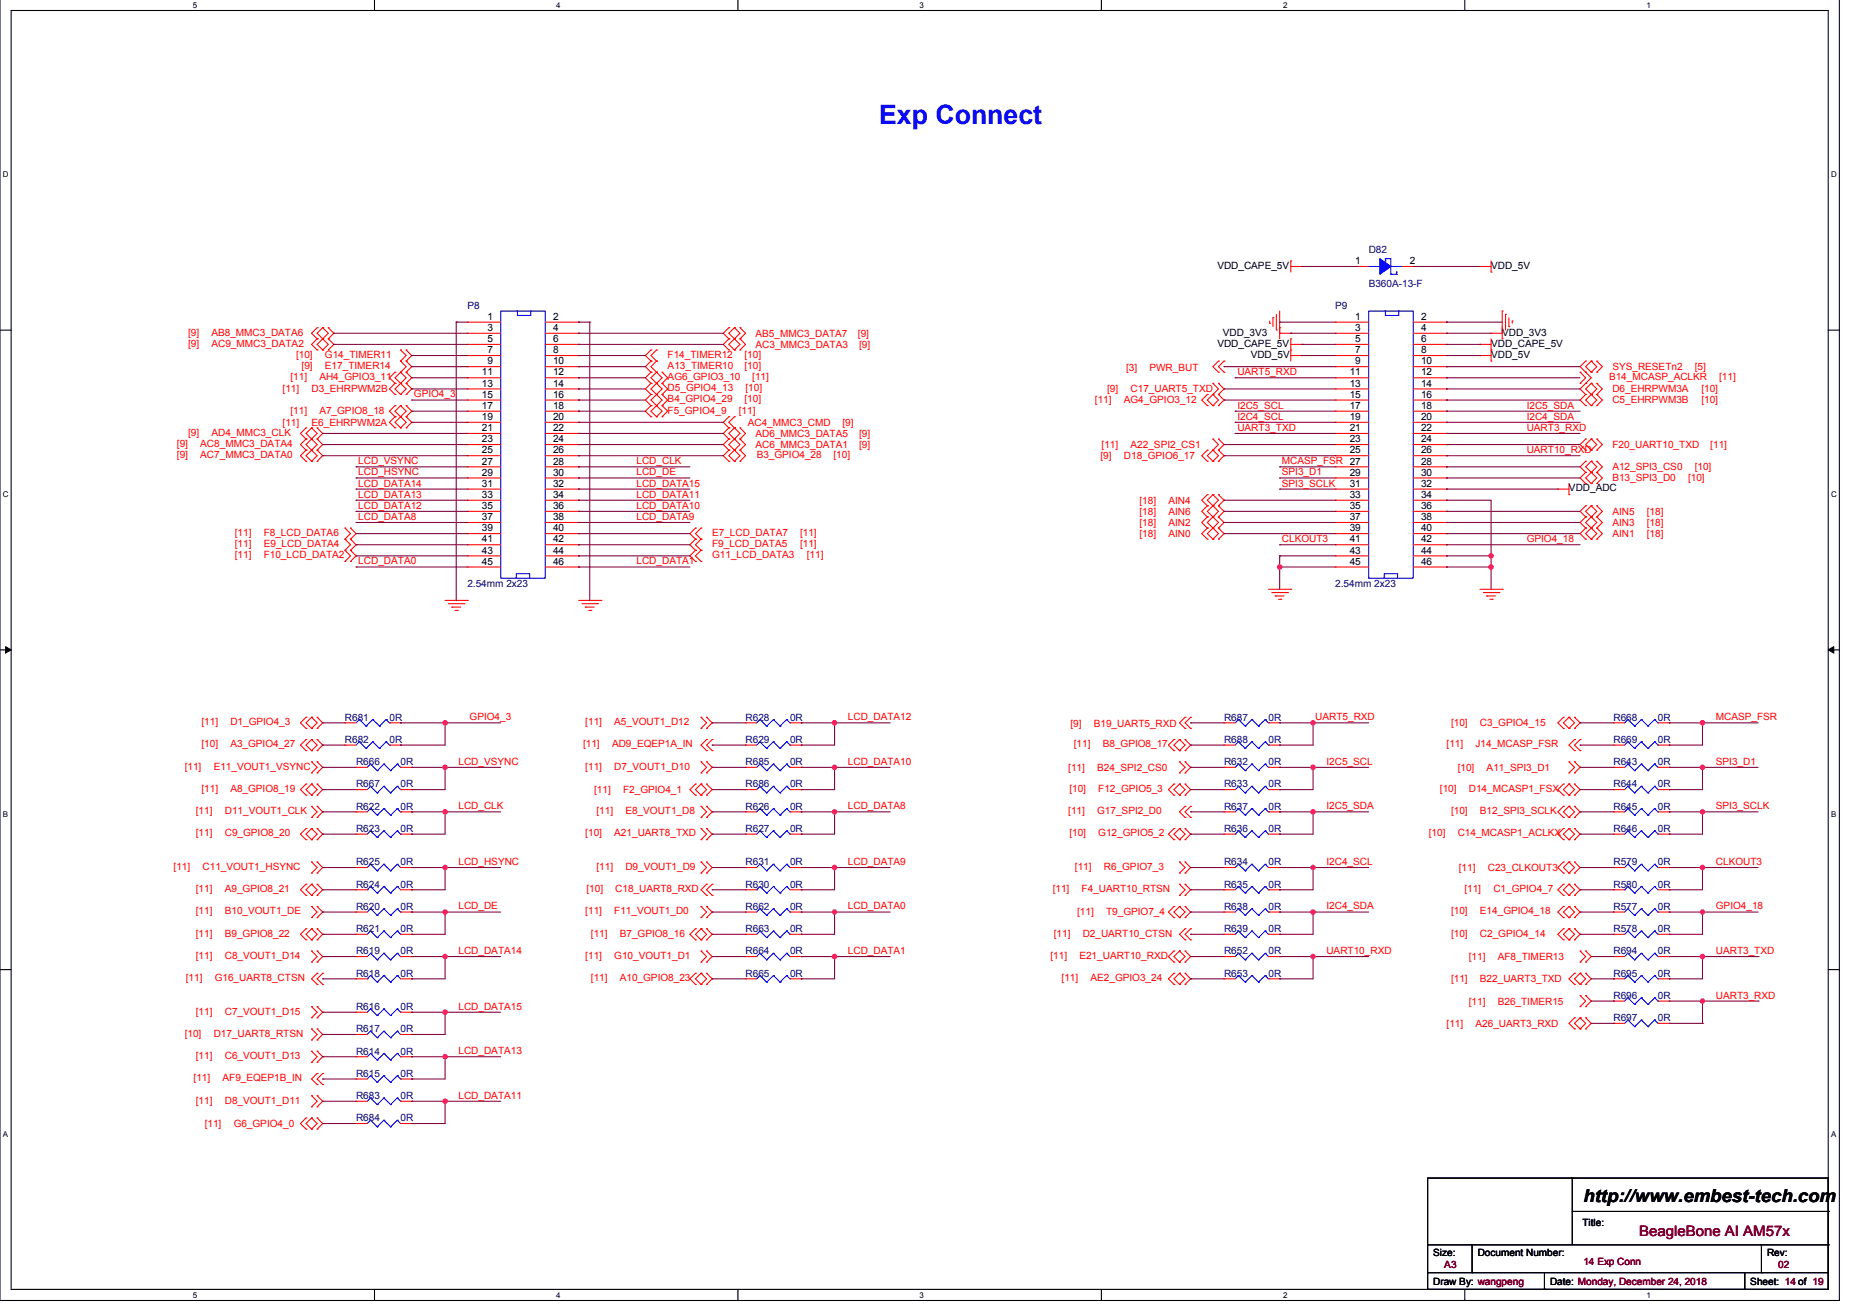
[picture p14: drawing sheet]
<svg xmlns="http://www.w3.org/2000/svg" width="297mm" height="210mm" viewBox="0 0 297 210" stroke-linecap="round" stroke-linejoin="round" font-family="sans-serif">
<defs><g id="words">
<text font-size="4.3" fill="#00f" x="140.5" y="19.8">Exp Connect</text>
<text font-size="2.8" x="253" y="192">http://www.embest-tech.com</text>
<text font-size="2.3" fill="#800000" x="261.9" y="197.4">BeagleBone AI AM57x</text>
<g font-size="1.6" fill="#000080">
<text x="218.7" y="40.5">D82</text>
<text x="218.7" y="45.8">B360A-13-F</text>
<text x="74.7" y="49.3">P8</text>
<text x="213.4" y="49.3">P9</text>
<text x="74.7" y="93.8">2.54mm 2x23</text>
<text x="213.4" y="93.8">2.54mm 2x23</text>
<text x="55.1" y="118.7">R682</text>
<text x="55.1" y="115.1">R681</text>
<text x="62.2" y="118.7">0R</text>
<text x="62.2" y="115.1">0R</text>
<text x="119.1" y="118.7">R629</text>
<text x="119.1" y="115.1">R628</text>
<text x="126.2" y="118.7">0R</text>
<text x="126.2" y="115.1">0R</text>
<text x="195.6" y="118.7">R688</text>
<text x="195.6" y="115.1">R687</text>
<text x="202.7" y="118.7">0R</text>
<text x="202.7" y="115.1">0R</text>
<text x="257.8" y="118.7">R669</text>
<text x="257.8" y="115.1">R668</text>
<text x="264.9" y="118.7">0R</text>
<text x="264.9" y="115.1">0R</text>
<text x="56.9" y="125.8">R667</text>
<text x="56.9" y="122.2">R666</text>
<text x="64" y="125.8">0R</text>
<text x="64" y="122.2">0R</text>
<text x="119.1" y="125.8">R686</text>
<text x="119.1" y="122.2">R685</text>
<text x="126.2" y="125.8">0R</text>
<text x="126.2" y="122.2">0R</text>
<text x="195.6" y="125.8">R633</text>
<text x="195.6" y="122.2">R632</text>
<text x="202.7" y="125.8">0R</text>
<text x="202.7" y="122.2">0R</text>
<text x="257.8" y="125.8">R644</text>
<text x="257.8" y="122.2">R643</text>
<text x="264.9" y="125.8">0R</text>
<text x="264.9" y="122.2">0R</text>
<text x="56.9" y="129.4">R622</text>
<text x="64" y="129.4">0R</text>
<text x="119.1" y="129.4">R626</text>
<text x="126.2" y="129.4">0R</text>
<text x="195.6" y="129.4">R637</text>
<text x="202.7" y="129.4">0R</text>
<text x="257.8" y="129.4">R645</text>
<text x="264.9" y="129.4">0R</text>
<text x="56.9" y="132.9">R623</text>
<text x="64" y="132.9">0R</text>
<text x="119.1" y="132.9">R627</text>
<text x="126.2" y="132.9">0R</text>
<text x="195.6" y="132.9">R636</text>
<text x="202.7" y="132.9">0R</text>
<text x="257.8" y="132.9">R646</text>
<text x="264.9" y="132.9">0R</text>
<text x="56.9" y="138.2">R625</text>
<text x="56.9" y="141.8">R624</text>
<text x="64" y="138.2">0R</text>
<text x="64" y="141.8">0R</text>
<text x="119.1" y="141.8">R630</text>
<text x="119.1" y="138.2">R631</text>
<text x="126.2" y="141.8">0R</text>
<text x="126.2" y="138.2">0R</text>
<text x="195.6" y="141.8">R635</text>
<text x="195.6" y="138.2">R634</text>
<text x="202.7" y="141.8">0R</text>
<text x="202.7" y="138.2">0R</text>
<text x="257.8" y="141.8">R580</text>
<text x="257.8" y="138.2">R579</text>
<text x="264.9" y="141.8">0R</text>
<text x="264.9" y="138.2">0R</text>
<text x="56.9" y="148.9">R621</text>
<text x="56.9" y="145.4">R620</text>
<text x="64" y="148.9">0R</text>
<text x="64" y="145.4">0R</text>
<text x="119.1" y="148.9">R663</text>
<text x="119.1" y="145.4">R662</text>
<text x="126.2" y="148.9">0R</text>
<text x="126.2" y="145.4">0R</text>
<text x="195.6" y="148.9">R639</text>
<text x="195.6" y="145.4">R638</text>
<text x="202.7" y="148.9">0R</text>
<text x="202.7" y="145.4">0R</text>
<text x="257.8" y="148.9">R578</text>
<text x="257.8" y="145.4">R577</text>
<text x="264.9" y="148.9">0R</text>
<text x="264.9" y="145.4">0R</text>
<text x="56.9" y="152.5">R619</text>
<text x="64" y="152.5">0R</text>
<text x="119.1" y="152.5">R664</text>
<text x="126.2" y="152.5">0R</text>
<text x="195.6" y="152.5">R652</text>
<text x="202.7" y="152.5">0R</text>
<text x="257.8" y="152.5">R694</text>
<text x="264.9" y="152.5">0R</text>
<text x="56.9" y="156">R618</text>
<text x="56.9" y="161.4">R616</text>
<text x="64" y="156">0R</text>
<text x="64" y="161.4">0R</text>
<text x="119.1" y="156">R665</text>
<text x="126.2" y="156">0R</text>
<text x="195.6" y="156">R653</text>
<text x="202.7" y="156">0R</text>
<text x="257.8" y="156">R695</text>
<text x="257.8" y="159.6">R696</text>
<text x="264.9" y="156">0R</text>
<text x="264.9" y="159.6">0R</text>
<text x="56.9" y="164.9">R617</text>
<text x="64" y="164.9">0R</text>
<text x="257.8" y="163.1">R697</text>
<text x="264.9" y="163.1">0R</text>
<text x="56.9" y="168.5">R614</text>
<text x="56.9" y="172">R615</text>
<text x="64" y="168.5">0R</text>
<text x="64" y="172">0R</text>
<text x="56.9" y="179.1">R684</text>
<text x="56.9" y="175.6">R683</text>
<text x="64" y="179.1">0R</text>
<text x="64" y="175.6">0R</text>
</g>
<g font-size="1.6">
<text x="194.5" y="42.9">VDD_CAPE_5V</text>
<text x="216.6" y="42.2">1</text>
<text x="225.3" y="42.2">2</text>
<text x="238.3" y="42.9">VDD_5V</text>
<text x="77.9" y="51.1">1</text>
<text x="77.9" y="52.9">3</text>
<text x="88.4" y="51.1">2</text>
<text x="88.4" y="52.9">4</text>
<text x="195.4" y="53.6">VDD_3V3</text>
<text x="216.6" y="51.1">1</text>
<text x="216.6" y="52.9">3</text>
<text x="227.1" y="51.1">2</text>
<text x="227.1" y="52.9">4</text>
<text x="240" y="53.6">VDD_3V3</text>
<text x="77" y="60">11</text>
<text x="77.9" y="54.6">5</text>
<text x="77.9" y="56.4">7</text>
<text x="77.9" y="58.2">9</text>
<text x="88.4" y="54.6">6</text>
<text x="88.4" y="56.4">8</text>
<text x="88.4" y="58.2">10</text>
<text x="88.4" y="60">12</text>
<text x="194.5" y="55.4">VDD_CAPE_5V</text>
<text x="199.8" y="57.2">VDD_5V</text>
<text x="215.7" y="60">11</text>
<text x="216.6" y="54.6">5</text>
<text x="216.6" y="56.4">7</text>
<text x="216.6" y="58.2">9</text>
<text x="227.1" y="54.6">6</text>
<text x="227.1" y="56.4">8</text>
<text x="227.1" y="58.2">10</text>
<text x="227.1" y="60">12</text>
<text x="238.3" y="57.2">VDD_5V</text>
<text x="238.3" y="55.4">VDD_CAPE_5V</text>
<text x="77" y="61.8">13</text>
<text x="77" y="63.5">15</text>
<text x="77" y="65.3">17</text>
<text x="88.4" y="61.8">14</text>
<text x="88.4" y="63.5">16</text>
<text x="88.4" y="65.3">18</text>
<text x="215.7" y="61.8">13</text>
<text x="215.7" y="63.5">15</text>
<text x="215.7" y="65.3">17</text>
<text x="227.1" y="61.8">14</text>
<text x="227.1" y="63.5">16</text>
<text x="227.1" y="65.3">18</text>
<text x="77" y="67.1">19</text>
<text x="77" y="68.9">21</text>
<text x="77" y="70.6">23</text>
<text x="88.4" y="67.1">20</text>
<text x="88.4" y="68.9">22</text>
<text x="88.4" y="70.6">24</text>
<text x="215.7" y="67.1">19</text>
<text x="215.7" y="68.9">21</text>
<text x="215.7" y="70.6">23</text>
<text x="227.1" y="67.1">20</text>
<text x="227.1" y="68.9">22</text>
<text x="227.1" y="70.6">24</text>
<text x="77" y="72.4">25</text>
<text x="77" y="74.2">27</text>
<text x="77" y="76">29</text>
<text x="77" y="77.8">31</text>
<text x="88.4" y="72.4">26</text>
<text x="88.4" y="74.2">28</text>
<text x="88.4" y="76">30</text>
<text x="88.4" y="77.8">32</text>
<text x="215.7" y="72.4">25</text>
<text x="215.7" y="76">29</text>
<text x="215.7" y="77.8">31</text>
<text x="227.1" y="72.4">26</text>
<text x="227.1" y="74.2">28</text>
<text x="227.1" y="76">30</text>
<text x="227.1" y="77.8">32</text>
<text x="77" y="79.5">33</text>
<text x="77" y="81.3">35</text>
<text x="77" y="83.1">37</text>
<text x="88.4" y="79.5">34</text>
<text x="88.4" y="81.3">36</text>
<text x="88.4" y="83.1">38</text>
<text x="215.7" y="79.5">33</text>
<text x="215.7" y="81.3">35</text>
<text x="215.7" y="83.1">37</text>
<text x="227.1" y="79.5">34</text>
<text x="227.1" y="81.3">36</text>
<text x="227.1" y="83.1">38</text>
<text x="250.7" y="78.5">VDD_ADC</text>
<text x="77" y="84.9">39</text>
<text x="77" y="86.6">41</text>
<text x="77" y="88.4">43</text>
<text x="88.4" y="84.9">40</text>
<text x="88.4" y="86.6">42</text>
<text x="88.4" y="88.4">44</text>
<text x="215.7" y="84.9">39</text>
<text x="215.7" y="86.6">41</text>
<text x="215.7" y="88.4">43</text>
<text x="227.1" y="84.9">40</text>
<text x="227.1" y="86.6">42</text>
<text x="227.1" y="88.4">44</text>
<text x="77" y="90.2">45</text>
<text x="88.4" y="90.2">46</text>
<text x="215.7" y="90.2">45</text>
<text x="227.1" y="90.2">46</text>
<text x="252.8" y="195.8">Title:</text>
<text x="229" y="200.7">Size:</text>
<text x="236.1" y="200.7">Document Number:</text>
<text x="282.3" y="200.7">Rev:</text>
<text x="229" y="205.3">Draw By: wangpeng</text>
<text x="247.7" y="205.3">Date: Monday, December 24, 2018</text>
<text x="279.7" y="205.3">Sheet: 14 of 19</text>
</g>
<g font-size="1.6" fill="#f00">
<text x="30" y="53.6">[9]</text>
<text x="33.8" y="53.6">AB8_MMC3_DATA6</text>
<text x="120.7" y="53.8">AB5_MMC3_DATA7</text>
<text x="137.1" y="53.8">[9]</text>
<text x="30" y="55.4">[9]</text>
<text x="33.8" y="55.4">AC9_MMC3_DATA2</text>
<text x="47.3" y="57.2">[10]</text>
<text x="48.2" y="58.9">[9]</text>
<text x="51.9" y="57.2">G14_TIMER11</text>
<text x="51.9" y="58.9">E17_TIMER14</text>
<text x="106.7" y="57.2">F14_TIMER12</text>
<text x="106.7" y="58.9">A13_TIMER10</text>
<text x="118.9" y="57.2">[10]</text>
<text x="118.9" y="58.9">[10]</text>
<text x="120.7" y="55.6">AC3_MMC3_DATA3</text>
<text x="137.3" y="55.6">[9]</text>
<text x="179.9" y="59.3">[3]</text>
<text x="183.7" y="59.3">PWR_BUT</text>
<text x="197.7" y="59.9">UART5_RXD</text>
<text x="257.6" y="59.1">SYS_RESETn2</text>
<text x="270.8" y="59.1">[5]</text>
<text x="45.2" y="62.7">[11]</text>
<text x="46.4" y="60.7">[11]</text>
<text x="49.8" y="62.7">D3_EHRPWM2B</text>
<text x="51" y="60.7">AH4_GPIO3_11</text>
<text x="66.1" y="63.5">GPIO4_3</text>
<text x="106.7" y="62.5">D5_GPIO4_13</text>
<text x="106.7" y="60.7">AG6_GPIO3_10</text>
<text x="106.7" y="64.3">B4_GPIO4_29</text>
<text x="118.9" y="64.3">[10]</text>
<text x="119.1" y="62.5">[10]</text>
<text x="120.2" y="60.7">[11]</text>
<text x="175" y="64.5">[11]</text>
<text x="176.9" y="62.7">[9]</text>
<text x="179.6" y="64.5">AG4_GPIO3_12</text>
<text x="180.6" y="62.7">C17_UART5_TXD</text>
<text x="197.7" y="65.3">I2C5_SCL</text>
<text x="243.9" y="65.3">I2C5_SDA</text>
<text x="257.1" y="60.7">B14_MCASP_ACLKR</text>
<text x="257.6" y="62.7">D6_EHRPWM3A</text>
<text x="257.6" y="64.5">C5_EHRPWM3B</text>
<text x="271.9" y="62.7">[10]</text>
<text x="271.9" y="64.5">[10]</text>
<text x="274.7" y="60.7">[11]</text>
<text x="28.3" y="71.4">[9]</text>
<text x="30" y="69.6">[9]</text>
<text x="32" y="71.4">AC8_MMC3_DATA4</text>
<text x="33.8" y="69.6">AD4_MMC3_CLK</text>
<text x="45.2" y="68">[11]</text>
<text x="46.4" y="66.1">[11]</text>
<text x="49.8" y="68">E6_EHRPWM2A</text>
<text x="51" y="66.1">A7_GPIO8_18</text>
<text x="106.7" y="66.1">F5_GPIO4_9</text>
<text x="118.1" y="66.1">[11]</text>
<text x="119.5" y="68">AC4_MMC3_CMD</text>
<text x="120.7" y="69.8">AD6_MMC3_DATA5</text>
<text x="120.7" y="71.6">AC6_MMC3_DATA1</text>
<text x="134.6" y="68">[9]</text>
<text x="137.3" y="69.8">[9]</text>
<text x="137.3" y="71.6">[9]</text>
<text x="176" y="71.6">[11]</text>
<text x="180.6" y="71.6">A22_SPI2_CS1</text>
<text x="197.7" y="68.8">UART3_TXD</text>
<text x="197.7" y="67">I2C4_SCL</text>
<text x="243.9" y="68.8">UART3_RXD</text>
<text x="243.9" y="67">I2C4_SDA</text>
<text x="257.6" y="71.6">F20_UART10_TXD</text>
<text x="273.3" y="71.6">[11]</text>
<text x="28.3" y="73.2">[9]</text>
<text x="32" y="73.2">AC7_MMC3_DATA0</text>
<text x="57.3" y="77.7">LCD_DATA14</text>
<text x="57.3" y="75.9">LCD_HSYNC</text>
<text x="57.3" y="74.2">LCD_VSYNC</text>
<text x="101.7" y="77.7">LCD_DATA15</text>
<text x="101.7" y="75.9">LCD_DE</text>
<text x="101.7" y="74.2">LCD_CLK</text>
<text x="120.9" y="73.2">B3_GPIO4_28</text>
<text x="133.2" y="73.2">[10]</text>
<text x="175.8" y="73.3">[9]</text>
<text x="179.6" y="73.3">D18_GPIO6_17</text>
<text x="204.8" y="74.2">MCASP_FSR 27</text>
<text x="204.8" y="77.7">SPI3_SCLK</text>
<text x="204.8" y="75.9">SPI3_D1</text>
<text x="243.9" y="72.4">UART10_RXD</text>
<text x="257.6" y="75.1">A12_SPI3_CS0</text>
<text x="257.6" y="76.9">B13_SPI3_D0</text>
<text x="269.7" y="76.9">[10]</text>
<text x="270.8" y="75.1">[10]</text>
<text x="57.3" y="83.1">LCD_DATA8</text>
<text x="57.3" y="79.5">LCD_DATA13</text>
<text x="57.3" y="81.3">LCD_DATA12</text>
<text x="101.7" y="83.1">LCD_DATA9</text>
<text x="101.7" y="81.3">LCD_DATA10</text>
<text x="101.7" y="79.5">LCD_DATA11</text>
<text x="182.1" y="80.5">[18]</text>
<text x="182.1" y="82.2">[18]</text>
<text x="186.7" y="80.5">AIN4</text>
<text x="186.7" y="82.2">AIN6</text>
<text x="257.6" y="82.2">AIN5</text>
<text x="263.1" y="82.2">[18]</text>
<text x="37.5" y="89.2">[11]</text>
<text x="37.5" y="87.4">[11]</text>
<text x="37.5" y="85.6">[11]</text>
<text x="42.1" y="89.2">F10_LCD_DATA2</text>
<text x="42.1" y="87.4">E9_LCD_DATA4</text>
<text x="42.1" y="85.6">F8_LCD_DATA6</text>
<text x="113.8" y="89.2">G11_LCD_DATA3</text>
<text x="113.8" y="87.4">F9_LCD_DATA5</text>
<text x="113.8" y="85.6">E7_LCD_DATA7</text>
<text x="127.8" y="87.4">[11]</text>
<text x="127.8" y="85.6">[11]</text>
<text x="128.9" y="89.2">[11]</text>
<text x="182.1" y="84">[18]</text>
<text x="182.1" y="85.8">[18]</text>
<text x="186.7" y="84">AIN2</text>
<text x="186.7" y="85.8">AIN0</text>
<text x="204.8" y="86.7">CLKOUT3</text>
<text x="243.9" y="86.6">GPIO4_18</text>
<text x="257.6" y="84">AIN3</text>
<text x="257.6" y="85.8">AIN1</text>
<text x="263.1" y="84">[18]</text>
<text x="263.1" y="85.8">[18]</text>
<text x="57.3" y="90.2">LCD_DATA0</text>
<text x="101.7" y="90.2">LCD_DATA1</text>
<text x="32.2" y="115.8">[11]</text>
<text x="32.2" y="119.4">[10]</text>
<text x="36.8" y="115.8">D1_GPIO4_3</text>
<text x="36.8" y="119.4">A3_GPIO4_27</text>
<text x="75" y="115.1">GPIO4_3</text>
<text x="93.2" y="119.4">[11]</text>
<text x="93.5" y="115.8">[11]</text>
<text x="97.8" y="119.4">AD9_EQEP1A_IN</text>
<text x="98.1" y="115.8">A5_VOUT1_D12</text>
<text x="135.5" y="115.1">LCD_DATA12</text>
<text x="171" y="116.2">[9]</text>
<text x="171.6" y="119.4">[11]</text>
<text x="174.8" y="116.2">B19_UART5_RXD</text>
<text x="176.2" y="119.4">B8_GPIO8_17</text>
<text x="210.2" y="115.1">UART5_RXD</text>
<text x="231.1" y="119.4">[11]</text>
<text x="231.8" y="116">[10]</text>
<text x="235.8" y="119.4">J14_MCASP_FSR</text>
<text x="236.5" y="116">C3_GPIO4_15</text>
<text x="274.2" y="115.1">MCASP_FSR</text>
<text x="29.5" y="123">[11]</text>
<text x="34.1" y="123">E11_VOUT1_VSYNC</text>
<text x="73.3" y="122.2">LCD_VSYNC</text>
<text x="93.5" y="123">[11]</text>
<text x="98.1" y="123">D7_VOUT1_D10</text>
<text x="135.5" y="122.2">LCD_DATA10</text>
<text x="170.7" y="123.1">[11]</text>
<text x="175.3" y="123.1">B24_SPI2_CS0</text>
<text x="211.9" y="122.2">I2C5_SCL</text>
<text x="232.9" y="123.1">[10]</text>
<text x="237.5" y="123.1">A11_SPI3_D1</text>
<text x="274.2" y="122.2">SPI3_D1</text>
<text x="31.3" y="130.1">[11]</text>
<text x="32.2" y="126.5">[11]</text>
<text x="35.9" y="130.1">D11_VOUT1_CLK</text>
<text x="36.8" y="126.5">A8_GPIO8_19</text>
<text x="73.3" y="129.3">LCD_CLK</text>
<text x="94.9" y="126.7">[11]</text>
<text x="95.3" y="130.1">[11]</text>
<text x="99.6" y="126.7">F2_GPIO4_1</text>
<text x="99.9" y="130.1">E8_VOUT1_D8</text>
<text x="135.5" y="129.3">LCD_DATA8</text>
<text x="170.7" y="130.1">[11]</text>
<text x="170.9" y="126.5">[10]</text>
<text x="175.3" y="130.1">G17_SPI2_D0</text>
<text x="175.5" y="126.5">F12_GPIO5_3</text>
<text x="211.9" y="129.3">I2C5_SDA</text>
<text x="230.1" y="126.5">[10]</text>
<text x="231.8" y="130.1">[10]</text>
<text x="234.7" y="126.5">D14_MCASP1_FSX</text>
<text x="236.5" y="130.1">B12_SPI3_SCLK</text>
<text x="274.2" y="129.3">SPI3_SCLK</text>
<text x="31.3" y="133.6">[11]</text>
<text x="35.9" y="133.6">C9_GPIO8_20</text>
<text x="93.5" y="133.6">[10]</text>
<text x="98.1" y="133.6">A21_UART8_TXD</text>
<text x="170.9" y="133.6">[10]</text>
<text x="175.5" y="133.6">G12_GPIO5_2</text>
<text x="228.3" y="133.6">[10]</text>
<text x="232.9" y="133.6">C14_MCASP1_ACLKX</text>
<text x="27.7" y="139">[11]</text>
<text x="31.3" y="142.5">[11]</text>
<text x="32.4" y="139">C11_VOUT1_HSYNC</text>
<text x="35.9" y="142.5">A9_GPIO8_21</text>
<text x="73.3" y="138.2">LCD_HSYNC</text>
<text x="93.7" y="142.5">[10]</text>
<text x="95.3" y="139">[11]</text>
<text x="98.3" y="142.5">C18_UART8_RXD</text>
<text x="99.9" y="139">D9_VOUT1_D9</text>
<text x="135.5" y="138.2">LCD_DATA9</text>
<text x="168.2" y="142.5">[11]</text>
<text x="171.8" y="139">[11]</text>
<text x="172.8" y="142.5">F4_UART10_RTSN</text>
<text x="176.4" y="139">R6_GPIO7_3</text>
<text x="211.9" y="138.2">I2C4_SCL</text>
<text x="233.1" y="139.1">[11]</text>
<text x="234" y="142.5">[11]</text>
<text x="237.7" y="139.1">C23_CLKOUT3</text>
<text x="238.6" y="142.5">C1_GPIO4_7</text>
<text x="274.2" y="138.2">CLKOUT3</text>
<text x="31.3" y="146.1">[11]</text>
<text x="31.3" y="149.6">[11]</text>
<text x="35.9" y="146.1">B10_VOUT1_DE</text>
<text x="35.9" y="149.6">B9_GPIO8_22</text>
<text x="73.3" y="145.3">LCD_DE</text>
<text x="93.5" y="146.1">[11]</text>
<text x="94.4" y="149.6">[11]</text>
<text x="98.1" y="146.1">F11_VOUT1_D0</text>
<text x="99" y="149.6">B7_GPIO8_16</text>
<text x="135.5" y="145.3">LCD_DATA0</text>
<text x="168.4" y="149.6">[11]</text>
<text x="172.1" y="146.2">[11]</text>
<text x="173" y="149.6">D2_UART10_CTSN</text>
<text x="176.7" y="146.2">T9_GPIO7_4</text>
<text x="211.9" y="145.3">I2C4_SDA</text>
<text x="231.8" y="149.6">[10]</text>
<text x="231.8" y="146.1">[10]</text>
<text x="236.5" y="149.6">C2_GPIO4_14</text>
<text x="236.5" y="146.1">E14_GPIO4_18</text>
<text x="274.2" y="145.3">GPIO4_18</text>
<text x="31.3" y="153.2">[11]</text>
<text x="35.9" y="153.2">C8_VOUT1_D14</text>
<text x="73.3" y="152.4">LCD_DATA14</text>
<text x="93.5" y="153.2">[11]</text>
<text x="98.1" y="153.2">G10_VOUT1_D1</text>
<text x="135.5" y="152.4">LCD_DATA1</text>
<text x="167.8" y="153.2">[11]</text>
<text x="172.5" y="153.2">E21_UART10_RXD</text>
<text x="211.9" y="152.4">UART10_RXD</text>
<text x="234.7" y="153.4">[11]</text>
<text x="239.3" y="153.4">AF8_TIMER13</text>
<text x="274.2" y="152.4">UART3_TXD</text>
<text x="29.7" y="156.7">[11]</text>
<text x="34.3" y="156.7">G16_UART8_CTSN</text>
<text x="73.3" y="161.3">LCD_DATA15</text>
<text x="94.4" y="156.7">[11]</text>
<text x="99" y="156.7">A10_GPIO8_23</text>
<text x="169.6" y="156.7">[11]</text>
<text x="174.2" y="156.7">AE2_GPIO3_24</text>
<text x="231.8" y="156.9">[11]</text>
<text x="234.7" y="160.5">[11]</text>
<text x="236.5" y="156.9">B22_UART3_TXD</text>
<text x="239.3" y="160.5">B26_TIMER15</text>
<text x="274.2" y="159.5">UART3_RXD</text>
<text x="29.5" y="165.6">[10]</text>
<text x="31.3" y="162.1">[11]</text>
<text x="34.1" y="165.6">D17_UART8_RTSN</text>
<text x="35.9" y="162.1">C7_VOUT1_D15</text>
<text x="231.1" y="164">[11]</text>
<text x="235.8" y="164">A26_UART3_RXD</text>
<text x="30.9" y="172.7">[11]</text>
<text x="31.3" y="169.2">[11]</text>
<text x="35.6" y="172.7">AF9_EQEP1B_IN</text>
<text x="35.9" y="169.2">C6_VOUT1_D13</text>
<text x="73.3" y="168.4">LCD_DATA13</text>
<text x="31.3" y="176.3">[11]</text>
<text x="35.9" y="176.3">D8_VOUT1_D11</text>
<text x="73.3" y="175.5">LCD_DATA11</text>
<text x="32.7" y="180">[11]</text>
<text x="37.3" y="180">G6_GPIO4_0</text>
</g>
<g font-size="1.6" fill="#800000">
<text x="230.8" y="202.6">A3</text>
<text x="253" y="202.1">14 Exp Conn</text>
<text x="284.1" y="202.6">02</text>
</g>
<g font-size="1.3">
<text x="30.8" y="1.2">5</text>
<text x="88.9" y="1.2">4</text>
<text x="146.9" y="1.2">3</text>
<text x="205" y="1.2">2</text>
<text x="263.1" y="1.2">1</text>
<text x=".4" y="28.3">D</text>
<text x="292.6" y="28.3">D</text>
<text x=".4" y="79.4">C</text>
<text x="292.6" y="79.4">C</text>
<text x=".4" y="130.5">B</text>
<text x="292.6" y="130.5">B</text>
<text x=".4" y="181.6">A</text>
<text x="292.6" y="181.6">A</text>
<text x="30.8" y="207.3">5</text>
<text x="88.9" y="207.3">4</text>
<text x="146.9" y="207.3">3</text>
<text x="205" y="207.3">2</text>
<text x="263.1" y="207.3">1</text>
</g>
</g></defs>
<path d="M0 -.1v207.8h293.9v-207.8M1.8 1.7h290.3v204.3h-290.3z" fill="none" stroke="#000" stroke-width=".17"/>
<g fill="#fff">
<path d="M30.8 .1h.7v1.4h-.7z"/>
<path d="M30.8 206.1h.7v1.5h-.7z"/>
</g>
<path d="M59.8 -.1v1.8M59.8 206v1.7" fill="none" stroke="#000" stroke-width=".17"/>
<g fill="#fff">
<path d="M88.9 .1h.7v1.4h-.7z"/>
<path d="M88.9 206.1h.7v1.5h-.7z"/>
</g>
<path d="M117.9 -.1v1.8M117.9 206v1.7" fill="none" stroke="#000" stroke-width=".17"/>
<g fill="#fff">
<path d="M146.9 .1h.7v1.4h-.7z"/>
<path d="M146.9 206.1h.7v1.5h-.7z"/>
</g>
<path d="M176 -.1v1.8M176 206v1.7" fill="none" stroke="#000" stroke-width=".17"/>
<g fill="#fff">
<path d="M205 .1h.7v1.4h-.7z"/>
<path d="M205 206.1h.7v1.5h-.7z"/>
</g>
<path d="M234.1 -.1v1.8M234.1 206v1.7" fill="none" stroke="#000" stroke-width=".17"/>
<g fill="#fff">
<path d="M263.1 .1h.7v1.4h-.7z"/>
<path d="M263.1 206.1h.7v1.5h-.7z"/>
<path d="M.4 27.2h1v1.4h-1z"/>
<path d="M292.6 27.2h.9v1.4h-.9z"/>
<path d="M.4 78.3h1v1.4h-1z"/>
<path d="M292.6 78.3h.9v1.4h-.9z"/>
</g>
<path d="M0 52.7h1.8M292.1 52.7h1.8" fill="none" stroke="#000" stroke-width=".17"/>
<g fill="#fff">
<path d="M.4 129.3h.9v1.5h-.9z"/>
<path d="M292.6 129.3h.8v1.5h-.8z"/>
</g>
<path d="M0 103.8h1.8M292.1 103.8h1.8" fill="none" stroke="#000" stroke-width=".17"/>
<path d="M.9 103.3l.9 .5-.9 .5zM292.1 103.8l.9-.5v1z" fill="#000" stroke="#000" stroke-width=".16"/>
<g fill="#fff">
<path d="M.4 180.4h.9v1.4h-.9z"/>
<path d="M292.6 180.4h.8v1.4h-.8z"/>
</g>
<g fill="none" stroke="#000" stroke-width=".17">
<path d="M0 154.9h1.8M292.1 154.9h1.8M228.1 188.2h64v17.8h-64zM228.1 198.9h64M235.2 198.9v4.4M251.2 188.2h.1M251.2 188.2v10.7M251.2 193.5h40.9M281.5 198.9v4.4M292.1 198.9h.1M292.1 193.5h.1M228.1 203.3h.1"/>
<path d="M228.1 203.3h64M235.2 203.3h.1M246.8 206h.1M246.8 203.3v2.7M278.8 206h.1M278.8 203.3v2.7M281.5 203.3h.1"/>
</g>
<g fill="none" stroke="#f00" stroke-width=".17">
<path d="M50.7 52.3h.1M50.7 54.1h.1M50.7 55.9h.1M50.7 52.3l-.9 .9 .9 .9M50.7 54.1l-.9 .9 .9 .9M51.6 54.1h.1M51.6 52.3h.1M51.6 55.9h.1M51.6 52.3l.9 .9-1.8 1.8 .9 .9M51.6 52.3l-.9 .9 1.8 1.8-.9 .9M52.5 52.3h.1M52.5 54.1h.1"/>
<path d="M52.5 55.9h.1M52.5 52.3l.8 .9-.8 .9M52.5 54.1l.8 .9-.8 .9M63.1 59.5h.1M63.1 59.5l-.9 .8 .9 .9M64 59.5h.1M64 55.9h.1M64 57.7h.1M64 57.7l.9 .9-1.8 1.7 1.8 1.8-.9 .9M64 55.9l.9 .9-.9 .9M64 59.5l.9 .8-1.8 1.8 .9 .9M64.9 59.5h.1"/>
<path d="M64.9 57.7h.1M64.9 55.9h.1M64.9 57.7l.9 .9-.9 .9M64.9 55.9l.9 .9-.9 .9M64.9 59.5l.9 .8-.9 .9M74.7 51.5h.1M74.7 53.2h.1M74.7 55h.1M74.7 56.8h.1M74.7 58.6h.1M74.7 56.8h5.3M74.7 53.2h5.3"/>
<path d="M74.7 55h5.3M74.7 51.5h5.3M74.7 58.6h5.3M87.1 56.8h5.4M87.1 53.2h5.4M87.1 55h5.4M87.1 51.5h5.4M87.1 58.6h5.4M92.5 51.5h.1M92.5 53.2h.1M92.5 55h.1M92.5 56.8h.1"/>
<path d="M92.5 58.6h.1M104 59.5h.1M104 55.9h.1M104 57.7h.1M104 55.9l-.9 .9 .9 .9M104 59.5l-.9 .8 .9 .9M104 57.7l-.9 .9 .9 .9M104.9 59.5h.1M104.9 57.7h.1M104.9 55.9h.1M104.9 57.7l-.9 .9 1.8 1.7-1.8 1.8 1.8 1.8-1.8 1.8 .9 .9M104.9 59.5l-.9 .8 1.8 1.8-1.8 1.8 1.8 1.8-.9 .9"/>
<path d="M104.9 55.9l-.9 .9 .9 .9M105.8 59.5h.1M105.8 59.5l.9 .8-.9 .9M116.5 52.3h.1M116.5 54.1h.1M116.5 55.9h.1M116.5 52.3l-.9 .9 .9 .9M116.5 54.1l-.9 .9 .9 .9M117.3 54.1h.1M117.3 52.3h.1M117.3 55.9h.1M117.3 52.3l-.8 .9 1.7 1.8-.9 .9"/>
<path d="M117.3 52.3l.9 .9-1.7 1.8 .8 .9M118.2 52.3h.1M118.2 54.1h.1M118.2 55.9h.1M118.2 52.3l.9 .9-.9 .9M118.2 54.1l.9 .9-.9 .9M194.7 57.7h.1M194.7 59.5h.1M194.7 57.7l-.9 .9 .9 .9M195.6 57.7h.1M195.6 59.5h.1M195.6 57.7l-.9 .9 .9 .9"/>
<path d="M202.9 51.6h.1M202.9 51.3v.3M203.4 50.8h.1M203.4 50.8v1.4M203.9 52.7h.1M203.9 50.2v2.5M204.5 53.2h.1M204.5 52.3h.1M204.5 49.7v4.4M204.5 53.2h1.7M206.2 55.9h.1M206.2 53.2h.1"/>
<path d="M206.2 54.1h.1M206.2 41.7h.1M206.2 56.8h1.8M206.2 41.7v1.8M206.2 54.1v3.6M206.2 55h1.8M206.2 42.6h1.8M208 56.8h.1M208 55h.1M208 42.6h.1M213.4 51.5h.1M213.4 53.2h.1"/>
<path d="M213.4 55h.1M213.4 56.8h.1M213.4 58.6h.1M213.4 56.8h5.3M213.4 53.2h5.3M213.4 55h5.3M213.4 51.5h5.3M213.4 58.6h5.3M216.9 42.6h.1M216.9 42.6h1.8M224 42.6h1.8M225.8 42.6h.1"/>
<path d="M225.8 56.8h5.3M225.8 53.2h5.3M225.8 55h5.3M225.8 51.5h5.3M225.8 58.6h5.3M231.1 51.5h.1M231.1 53.2h.1M231.1 55h.1M231.1 56.8h.1M231.1 58.6h.1M236.5 56.8h.1M236.5 55h.1"/>
<path d="M236.5 42.6h.1M236.5 56.8h1.8M236.5 55h1.8M236.5 42.6h1.8M238.3 57.7h.1M238.3 53.2h.1M238.3 55.9h.1M238.3 43.5h.1M238.3 41.7v1.8M238.3 54.1v3.6M238.3 53.2h1.7M240 49.7h.1"/>
<path d="M240 54.1h.1M240 49.7v4.4M240.6 50.2h.1M240.6 50.2v2.5M241.1 52.2h.1M241.1 50.8v1.4M241.6 51.3h.1M241.6 51.3v.3M252.5 59.5h.1M252.5 59.5l.9 .8-.9 .9M253.4 57.7h.1M253.4 59.5h.1"/>
<path d="M253.4 57.7l-.9 .9 1.8 1.7-1.8 1.8 .9 .9M254.3 59.5h.1M254.3 57.7h.1M254.3 57.7l-.9 .9 .9 .9M254.3 57.7l.8 .9-.8 .9M255.1 57.7h.1M255.1 59.5h.1M255.1 57.7l.9 .9-.9 .9M48.9 71.9h.1M48.9 73.7h.1M48.9 70.1h.1M48.9 68.4h.1"/>
<path d="M48.9 68.4l-.9 .8 .9 .9M48.9 71.9l-.9 .9 .9 .9M48.9 70.1l-.9 .9 .9 .9M49.8 73.7h.1M49.8 71.9h.1M49.8 70.1h.1M49.8 68.4h.1M49.8 68.4l.9 .8-1.8 1.8 1.8 1.8-.9 .9M49.8 68.4l-.9 .8 1.8 1.8-1.8 1.8 .9 .9M50.7 71.9h.1M50.7 73.7h.1M50.7 70.1h.1"/>
<path d="M50.7 68.4h.1M50.7 71.9l.9 .9-.9 .9M50.7 68.4l.9 .8-.9 .9M50.7 70.1l.9 .9-.9 .9M63.1 61.2h.1M63.1 63h.1M63.1 66.6h.1M63.1 68.4h.1M63.1 64.8h.1M63.1 61.2l-.9 .9 .9 .9M63.1 64.8l-.9 .9 .9 .9M63.1 66.6l-.9 .9 .9 .9"/>
<path d="M64 61.2h.1M64 63h.1M64 68.4h.1M64 66.6h.1M64 64.8h.1M64 64.8l.9 .9-1.8 1.8 .9 .9M64 64.8l-.9 .9 1.8 1.8-.9 .9M64.9 61.2h.1M64.9 63h.1M64.9 66.6h.1M64.9 68.4h.1M64.9 64.8h.1"/>
<path d="M64.9 64.8l.9 .9-.9 .9M64.9 61.2l.9 .9-.9 .9M64.9 66.6l.9 .9-.9 .9M74.7 60.3h.1M74.7 62.1h.1M74.7 63.9h.1M74.7 65.7h.1M74.7 67.5h.1M74.7 69.2h.1M74.7 71h.1M74.7 72.8h.1M74.7 74.6h.1"/>
<path d="M74.7 76.4h.1M74.7 78.1h.1M74.7 79.9h.1M74.7 78.1h5.3M74.7 60.3h5.3M74.7 62.1h5.3M74.7 63.9h5.3M74.7 65.7h5.3M74.7 67.5h5.3M74.7 69.2h5.3M74.7 71h5.3M74.7 72.8h5.3"/>
<path d="M74.7 74.6h5.3M74.7 76.4h5.3M74.7 79.9h5.3M87.1 78.1h5.4M87.1 60.3h5.4M87.1 62.1h5.4M87.1 63.9h5.4M87.1 65.7h5.4M87.1 67.5h5.4M87.1 69.2h5.4M87.1 71h5.4M87.1 72.8h5.4"/>
<path d="M87.1 74.6h5.4M87.1 76.4h5.4M87.1 79.9h5.4M92.5 60.3h.1M92.5 62.1h.1M92.5 63.9h.1M92.5 65.7h.1M92.5 67.5h.1M92.5 69.2h.1M92.5 71h.1M92.5 72.8h.1M92.5 74.6h.1"/>
<path d="M92.5 76.4h.1M92.5 78.1h.1M92.5 79.9h.1M104 61.2h.1M104 63h.1M104 64.8h.1M104 66.6h.1M104 64.8l-.9 .9 .9 .9M104 61.2l-.9 .9 .9 .9M104 63l-.9 .9 .9 .9M104.9 63h.1M104.9 61.2h.1"/>
<path d="M104.9 66.6h.1M104.9 64.8h.1M105.8 61.2h.1M105.8 63h.1M105.8 64.8h.1M105.8 66.6h.1M105.8 61.2l.9 .9-.9 .9M105.8 64.8l.9 .9-.9 .9M105.8 63l.9 .9-.9 .9M116.5 68.4h.1M116.5 70.1h.1M116.5 71.9h.1"/>
<path d="M116.5 66.6h.1M116.5 73.7h.1M116.5 68.4l-.9 .8 .9 .9M116.5 71.9l-.9 .9 .9 .9M116.5 70.1l-.9 .9 .9 .9M116.5 66.6l-.9 .9 .9 .9M117.3 70.1h.1M117.3 68.4h.1M117.3 71.9h.1M117.3 66.6h.1M117.3 73.7h.1M117.3 68.4l-.8 .8 1.7 1.8-1.7 1.8 .8 .9"/>
<path d="M117.3 66.6l-.8 .9 1.7 1.7-1.7 1.8 1.7 1.8-.9 .9M118.2 68.4h.1M118.2 70.1h.1M118.2 71.9h.1M118.2 73.7h.1M118.2 68.4l.9 .8-.9 .9M118.2 70.1l.9 .9-.9 .9M118.2 71.9l.9 .9-.9 .9M192.9 63h.1M192.9 64.8h.1M192.9 71.9h.1M192.9 73.7h.1"/>
<path d="M192.9 79h.1M192.9 63l-.9 .9 .9 .9M192.9 71.9l-.9 .9 .9 .9M192.9 79l-.9 .9 .9 .9M193.8 64.8h.1M193.8 63h.1M193.8 73.7h.1M193.8 71.9h.1M193.8 79h.1M193.8 70.1h.1M193.8 61.2h.1M193.8 71.9l.9 .9-.9 .9"/>
<path d="M193.8 61.2l.9 .9-1.8 1.8 .9 .9M193.8 63l.9 .9-.9 .9M193.8 70.1l.9 .9-1.8 1.8 .9 .9M193.8 79l-.9 .9 1.8 1.8-1.8 1.8 1.8 1.7-.9 .9M193.8 79l.9 .9-1.8 1.8 1.8 1.8-1.8 1.7 .9 .9M194.7 63h.1M194.7 64.8h.1M194.7 71.9h.1M194.7 73.7h.1M194.7 79h.1M194.7 70.1h.1M194.7 61.2h.1"/>
<path d="M194.7 63l.9 .9-.9 .9M194.7 71.9l.9 .9-.9 .9M194.7 79l.9 .9-.9 .9M194.7 70.1l.9 .9-.9 .9M194.7 61.2l.9 .9-.9 .9M213.4 60.3h.1M213.4 62.1h.1M213.4 63.9h.1M213.4 65.7h.1M213.4 67.5h.1M213.4 69.2h.1M213.4 71h.1"/>
<path d="M213.4 72.8h.1M213.4 74.6h.1M213.4 76.4h.1M213.4 78.1h.1M213.4 79.9h.1M213.4 78.1h5.3M213.4 60.3h5.3M213.4 62.1h5.3M213.4 63.9h5.3M213.4 65.7h5.3M213.4 67.5h5.3M213.4 69.2h5.3"/>
<path d="M213.4 71h5.3M213.4 72.8h5.3M213.4 74.6h5.3M213.4 76.4h5.3M213.4 79.9h5.3M225.8 78.1h5.3M225.8 60.3h5.3M225.8 62.1h5.3M225.8 63.9h5.3M225.8 65.7h5.3M225.8 67.5h5.3M225.8 69.2h5.3"/>
<path d="M225.8 71h5.3M225.8 72.8h5.3M225.8 74.6h5.3M225.8 76.4h5.3M225.8 79.9h5.3M231.1 60.3h.1M231.1 62.1h.1M231.1 63.9h.1M231.1 65.7h.1M231.1 67.5h.1M231.1 69.2h.1M231.1 71h.1"/>
<path d="M231.1 72.8h.1M231.1 74.6h.1M231.1 76.4h.1M231.1 78.1h.1M231.1 79.9h.1M248.9 78.1h.1M248.9 78.1h1.8M250.7 79h.1M250.7 77.2v1.8M252.5 61.2h.1M253.4 73.7h.1M253.4 75.5h.1"/>
<path d="M253.4 77.2h.1M253.4 61.2h.1M253.4 63h.1M253.4 70.1h.1M253.4 71.9h.1M253.4 64.8h.1M253.4 73.7l-.9 .9 .9 .9M253.4 70.1l-.9 .9 .9 .9M253.4 75.5l-.9 .9 .9 .8M253.4 63l-.9 .9 .9 .9M254.3 75.5h.1M254.3 73.7h.1"/>
<path d="M254.3 77.2h.1M254.3 63h.1M254.3 61.2h.1M254.3 71.9h.1M254.3 70.1h.1M254.3 64.8h.1M254.3 73.7l-.9 .9 1.7 1.8-.8 .8M254.3 73.7l.8 .9-1.7 1.8 .9 .8M254.3 61.2l-.9 .9 1.7 1.8-.8 .9M254.3 61.2l.8 .9-1.7 1.8 .9 .9M254.3 70.1l-.9 .9 .9 .9M254.3 70.1l.8 .9-.8 .9"/>
<path d="M255.1 73.7h.1M255.1 75.5h.1M255.1 77.2h.1M255.1 61.2h.1M255.1 63h.1M255.1 70.1h.1M255.1 71.9h.1M255.1 64.8h.1M255.1 70.1l.9 .9-.9 .9M255.1 73.7l.9 .9-.9 .9M255.1 75.5l.9 .9-.9 .8M255.1 61.2l.9 .9-.9 .9"/>
<path d="M255.1 63l.9 .9-.9 .9M55.1 87.9h.1M55.1 89.7h.1M55.1 86.1h.1M55.1 84.4h.1M55.1 87.9l.9 .9-.9 .9M55.1 86.1l.9 .9-.9 .9M55.1 84.4l.9 .8-.9 .9M56 89.7h.1M56 87.9h.1M56 86.1h.1M56 84.4h.1"/>
<path d="M56 87.9l.9 .9-.9 .9M56 86.1l.9 .9-.9 .9M56 84.4l.9 .8-.9 .9M71.1 95.9h3.6M71.6 96.4h2.5M72.2 97h.1M72.2 97h1.4M72.7 97.5h.4M73.1 97.5h.1M74.1 96.4h.1M74.7 95.9h.1M74.7 81.7h.1"/>
<path d="M74.7 83.5h.1M74.7 85.2h.1M74.7 87h.1M74.7 88.8h.1M74.7 90.6h.1M74.7 81.7h5.3M74.7 83.5h5.3M74.7 85.2h5.3M74.7 87h5.3M74.7 88.8h5.3M74.7 90.6h5.3M87.1 81.7h5.4"/>
<path d="M87.1 83.5h5.4M87.1 85.2h5.4M87.1 87h5.4M87.1 88.8h5.4M87.1 90.6h5.4M92.5 81.7h.1M92.5 83.5h.1M92.5 85.2h.1M92.5 87h.1M92.5 88.8h.1M92.5 90.6h.1M92.5 95.9h3.5"/>
<path d="M93 96.4h2.5M93.5 97h.1M93.5 97h1.4M94.1 97.5h.3M94.4 97.5h.1M95.5 96.4h.1M96 95.9h.1M111.1 87.9h.1M111.1 89.7h.1M111.1 86.1h.1M111.1 84.4h.1M111.1 87.9l-.9 .9 .9 .9"/>
<path d="M111.1 86.1l-.9 .9 .9 .9M111.1 84.4l-.9 .8 .9 .9M112 89.7h.1M112 87.9h.1M112 86.1h.1M112 84.4h.1M112 87.9l-.9 .9 .9 .9M112 86.1l-.9 .9 .9 .9M112 84.4l-.9 .8 .9 .9M192.9 80.8h.1M192.9 82.6h.1M192.9 84.4h.1"/>
<path d="M192.9 86.1h.1M192.9 82.6l-.9 .9 .9 .9M192.9 80.8l-.9 .9 .9 .9M192.9 84.4l-.9 .8 .9 .9M193.8 80.8h.1M193.8 82.6h.1M193.8 84.4h.1M193.8 86.1h.1M194.7 80.8h.1M194.7 82.6h.1M194.7 84.4h.1M194.7 86.1h.1"/>
<path d="M194.7 82.6l.9 .9-.9 .9M194.7 84.4l.9 .8-.9 .9M194.7 80.8l.9 .9-.9 .9M202.7 94.1h3.5M203.2 94.7h2.5M203.8 95.2h.1M203.8 95.2h1.4M204.3 95.7h.3M204.6 95.7h.1M205.7 94.7h.1M206.2 94.1h.1M213.4 81.7h.1"/>
<path d="M213.4 83.5h.1M213.4 85.2h.1M213.4 87h.1M213.4 88.8h.1M213.4 90.6h.1M213.4 81.7h5.3M213.4 83.5h5.3M213.4 85.2h5.3M213.4 87h5.3M213.4 88.8h5.3M213.4 90.6h5.3M225.8 81.7h5.3"/>
<path d="M225.8 83.5h5.3M225.8 85.2h5.3M225.8 87h5.3M225.8 88.8h5.3M225.8 90.6h5.3M231.1 81.7h.1M231.1 83.5h.1M231.1 85.2h.1M231.1 87h.1M231.1 88.8h.1M231.1 90.6h.1M236.5 94.1h3.5"/>
<path d="M237 94.7h2.5M237.5 95.2h.1M237.5 95.2h1.5M238.1 95.7h.3M238.4 95.7h.1M239.5 94.7h.1M240 94.1h.1M253.4 80.8h.1M253.4 82.6h.1M253.4 84.4h.1M253.4 86.1h.1M253.4 80.8l-.9 .9 .9 .9"/>
<path d="M253.4 84.4l-.9 .8 .9 .9M253.4 82.6l-.9 .9 .9 .9M254.3 82.6h.1M254.3 80.8h.1M254.3 84.4h.1M254.3 86.1h.1M254.3 80.8l-.9 .9 1.7 1.8-1.7 1.7 .9 .9M254.3 80.8l.8 .9-1.7 1.8 1.7 1.7-.8 .9M255.1 80.8h.1M255.1 82.6h.1M255.1 84.4h.1M255.1 86.1h.1"/>
<path d="M255.1 84.4l.9 .8-.9 .9M255.1 80.8l.9 .9-.9 .9M255.1 82.6l.9 .9-.9 .9M48.9 116.4h.1M48.9 114.6h.1M48.9 119.9h.1M48.9 118.1h.1M48.9 114.6l-.9 .9 .9 .9M48.9 118.1l-.9 .9 .9 .9M49.8 114.6h.1M49.8 116.4h.1M49.8 118.1h.1"/>
<path d="M49.8 119.9h.1M49.8 118.1l.9 .9-.9 .9M49.8 114.6l.9 .9-.9 .9M49.8 114.6l-.9 .9 .9 .9M49.8 118.1l-.9 .9 .9 .9M50.7 116.4h.1M50.7 114.6h.1M50.7 119.9h.1M50.7 118.1h.1M50.7 114.6l.9 .9-.9 .9M50.7 118.1l.9 .9-.9 .9M55.1 119h.1"/>
<path d="M55.1 115.5h.1M55.1 119h1.8M55.1 115.5h1.8M62.2 119h1.8M62.2 115.5h1.8M64 119h.1M64 115.5h.1M112 114.6h.1M112 116.4h.1M112 114.6l.9 .9-.9 .9M112.9 116.4h.1M112.9 114.6h.1"/>
<path d="M112.9 119.9h.1M112.9 118.1h.1M112.9 114.6l.9 .9-.9 .9M112.9 118.1l-.9 .9 .9 .9M113.8 119.9h.1M113.8 118.1h.1M113.8 118.1l-.9 .9 .9 .9M119.1 119h.1M119.1 115.5h.1M119.1 119h1.8M119.1 115.5h1.8M126.2 119h1.8"/>
<path d="M126.2 115.5h1.8M128 119h.1M128 115.5h.1M187.6 119.9h.1M187.6 118.1h.1M187.6 118.1l-.9 .9 .9 .9M188.5 118.1h.1M188.5 119.9h.1M188.5 118.1l.9 .9-.9 .9M188.5 118.1l-.9 .9 .9 .9M189.4 119.9h.1M189.4 118.1h.1"/>
<path d="M189.4 114.6h.1M189.4 116.4h.1M189.4 118.1l.8 .9-.8 .9M189.4 114.6l-.9 .9 .9 .9M190.2 114.6h.1M190.2 116.4h.1M190.2 114.6l-.8 .9 .8 .9M195.6 119h.1M195.6 115.5h.1M195.6 119h1.8M195.6 115.5h1.8M202.7 119h1.8"/>
<path d="M202.7 115.5h1.8M204.5 119h.1M204.5 115.5h.1M249.8 114.6h.1M249.8 116.4h.1M249.8 114.6l-.9 .9 .9 .9M250.7 116.4h.1M250.7 114.6h.1M250.7 114.6l-.9 .9 .9 .9M250.7 114.6l.9 .9-.9 .9M251.6 114.6h.1M251.6 116.4h.1"/>
<path d="M251.6 119.9h.1M251.6 118.1h.1M251.6 114.6l.9 .9-.9 .9M251.6 118.1l-.9 .9 .9 .9M252.5 119.9h.1M252.5 118.1h.1M252.5 118.1l-.9 .9 .9 .9M257.8 119h.1M257.8 115.5h.1M257.8 119h1.8M257.8 115.5h1.8M264.9 119h1.8"/>
<path d="M264.9 115.5h1.8M266.7 119h.1M266.7 115.5h.1M48.9 132.4h.1M48.9 134.1h.1M48.9 127h.1M48.9 125.2h.1M48.9 132.4l-.9 .8 .9 .9M48.9 125.2l-.9 .9 .9 .9M49.8 137.7h.1M49.8 139.5h.1M49.8 128.8h.1"/>
<path d="M49.8 130.6h.1M49.8 134.1h.1M49.8 132.4h.1M49.8 125.2h.1M49.8 127h.1M49.8 121.7h.1M49.8 123.5h.1M49.8 121.7l.9 .9-.9 .9M49.8 137.7l.9 .9-.9 .9M49.8 128.8l.9 .9-.9 .9M49.8 132.4l.9 .8-.9 .9M49.8 132.4l-.9 .8 .9 .9"/>
<path d="M49.8 125.2l.9 .9-.9 .9M49.8 125.2l-.9 .9 .9 .9M50.7 139.5h.1M50.7 137.7h.1M50.7 130.6h.1M50.7 128.8h.1M50.7 132.4h.1M50.7 134.1h.1M50.7 127h.1M50.7 125.2h.1M50.7 123.5h.1M50.7 121.7h.1"/>
<path d="M50.7 137.7l.9 .9-.9 .9M50.7 128.8l.9 .9-.9 .9M50.7 132.4l.9 .8-.9 .9M50.7 125.2l.9 .9-.9 .9M50.7 121.7l.9 .9-.9 .9M56.9 126.1h.1M56.9 138.6h.1M56.9 133.2h.1M56.9 122.6h.1M56.9 129.7h.1M56.9 126.1h1.8M56.9 129.7h1.8"/>
<path d="M56.9 122.6h1.8M56.9 133.2h1.8M56.9 138.6h1.8M64 126.1h1.8M64 129.7h1.8M64 122.6h1.8M64 133.2h1.8M64 138.6h1.8M65.8 126.1h.1M65.8 138.6h.1M65.8 133.2h.1M65.8 122.6h.1"/>
<path d="M65.8 129.7h.1M111.1 125.2h.1M111.1 127h.1M111.1 125.2l-.9 .9 .9 .9M112 128.8h.1M112 130.6h.1M112 132.4h.1M112 134.1h.1M112 137.7h.1M112 139.5h.1M112 121.7h.1M112 123.5h.1"/>
<path d="M112 127h.1M112 125.2h.1M112 128.8l.9 .9-.9 .9M112 132.4l.9 .8-.9 .9M112 137.7l.9 .9-.9 .9M112 121.7l.9 .9-.9 .9M112 125.2l-.9 .9 .9 .9M112 125.2l.9 .9-.9 .9M112.9 130.6h.1M112.9 128.8h.1M112.9 134.1h.1M112.9 132.4h.1"/>
<path d="M112.9 139.5h.1M112.9 137.7h.1M112.9 123.5h.1M112.9 121.7h.1M112.9 125.2h.1M112.9 127h.1M112.9 128.8l.9 .9-.9 .9M112.9 132.4l.9 .8-.9 .9M112.9 137.7l.9 .9-.9 .9M112.9 121.7l.9 .9-.9 .9M112.9 125.2l.9 .9-.9 .9M119.1 126.1h.1"/>
<path d="M119.1 129.7h.1M119.1 122.6h.1M119.1 133.2h.1M119.1 138.6h.1M119.1 126.1h1.8M119.1 129.7h1.8M119.1 122.6h1.8M119.1 133.2h1.8M119.1 138.6h1.8M126.2 126.1h1.8M126.2 129.7h1.8M126.2 122.6h1.8"/>
<path d="M126.2 133.2h1.8M126.2 138.6h1.8M128 126.1h.1M128 129.7h.1M128 122.6h.1M128 133.2h.1M128 138.6h.1M187.6 125.2h.1M187.6 127h.1M187.6 132.4h.1M187.6 134.1h.1M187.6 132.4l-.9 .8 .9 .9"/>
<path d="M187.6 125.2l-.9 .9 .9 .9M188.5 127h.1M188.5 125.2h.1M188.5 123.5h.1M188.5 121.7h.1M188.5 134.1h.1M188.5 132.4h.1M188.5 137.7h.1M188.5 139.5h.1M188.5 125.2l.9 .9-.9 .9M188.5 121.7l.9 .9-.9 .9M188.5 125.2l-.9 .9 .9 .9"/>
<path d="M188.5 132.4l.9 .8-.9 .9M188.5 132.4l-.9 .8 .9 .9M188.5 137.7l.9 .9-.9 .9M189.4 125.2h.1M189.4 127h.1M189.4 130.6h.1M189.4 128.8h.1M189.4 121.7h.1M189.4 123.5h.1M189.4 132.4h.1M189.4 134.1h.1M189.4 139.5h.1"/>
<path d="M189.4 137.7h.1M189.4 137.7l.8 .9-.8 .9M189.4 132.4l.8 .8-.8 .9M189.4 125.2l.8 .9-.8 .9M189.4 121.7l.8 .9-.8 .9M189.4 128.8l-.9 .9 .9 .9M190.2 130.6h.1M190.2 128.8h.1M190.2 128.8l-.8 .9 .8 .9M195.6 126.1h.1M195.6 129.7h.1M195.6 122.6h.1"/>
<path d="M195.6 133.2h.1M195.6 138.6h.1M195.6 126.1h1.8M195.6 129.7h1.8M195.6 122.6h1.8M195.6 133.2h1.8M195.6 138.6h1.8M202.7 126.1h1.8M202.7 129.7h1.8M202.7 122.6h1.8M202.7 133.2h1.8M202.7 138.6h1.8"/>
<path d="M204.5 126.1h.1M204.5 129.7h.1M204.5 122.6h.1M204.5 133.2h.1M204.5 138.6h.1M249.8 137.7h.1M249.8 139.5h.1M249.8 134.1h.1M249.8 132.4h.1M249.8 127h.1M249.8 125.2h.1M249.8 130.6h.1"/>
<path d="M249.8 128.8h.1M249.8 137.7l-.9 .9 .9 .9M249.8 128.8l-.9 .9 .9 .9M249.8 132.4l-.9 .8 .9 .9M249.8 125.2l-.9 .9 .9 .9M250.7 139.5h.1M250.7 137.7h.1M250.7 132.4h.1M250.7 134.1h.1M250.7 125.2h.1M250.7 127h.1M250.7 128.8h.1"/>
<path d="M250.7 130.6h.1M250.7 123.5h.1M250.7 121.7h.1M250.7 137.7l.9 .9-.9 .9M250.7 137.7l-.9 .9 .9 .9M250.7 132.4l.9 .8-.9 .9M250.7 132.4l-.9 .8 .9 .9M250.7 125.2l.9 .9-.9 .9M250.7 125.2l-.9 .9 .9 .9M250.7 128.8l.9 .9-.9 .9M250.7 128.8l-.9 .9 .9 .9M250.7 121.7l.9 .9-.9 .9"/>
<path d="M251.6 137.7h.1M251.6 139.5h.1M251.6 134.1h.1M251.6 132.4h.1M251.6 127h.1M251.6 125.2h.1M251.6 130.6h.1M251.6 128.8h.1M251.6 121.7h.1M251.6 123.5h.1M251.6 137.7l.9 .9-.9 .9M251.6 132.4l.9 .8-.9 .9"/>
<path d="M251.6 128.8l.9 .9-.9 .9M251.6 125.2l.9 .9-.9 .9M251.6 121.7l.9 .9-.9 .9M257.8 138.6h.1M257.8 133.2h.1M257.8 129.7h.1M257.8 126.1h.1M257.8 122.6h.1M257.8 126.1h1.8M257.8 129.7h1.8M257.8 122.6h1.8M257.8 133.2h1.8"/>
<path d="M257.8 138.6h1.8M264.9 126.1h1.8M264.9 129.7h1.8M264.9 122.6h1.8M264.9 133.2h1.8M264.9 138.6h1.8M266.7 138.6h.1M266.7 133.2h.1M266.7 129.7h.1M266.7 126.1h.1M266.7 122.6h.1M48.9 148.4h.1"/>
<path d="M48.9 150.1h.1M48.9 141.2h.1M48.9 143h.1M48.9 141.2l-.9 .9 .9 .9M48.9 148.4l-.9 .8 .9 .9M49.8 151.9h.1M49.8 153.7h.1M49.8 144.8h.1M49.8 146.6h.1M49.8 150.1h.1M49.8 148.4h.1M49.8 143h.1"/>
<path d="M49.8 141.2h.1M49.8 148.4l.9 .8-.9 .9M49.8 144.8l.9 .9-.9 .9M49.8 151.9l.9 .9-.9 .9M49.8 148.4l-.9 .8 .9 .9M49.8 141.2l.9 .9-.9 .9M49.8 141.2l-.9 .9 .9 .9M50.7 153.7h.1M50.7 151.9h.1M50.7 157.3h.1M50.7 155.5h.1M50.7 146.6h.1"/>
<path d="M50.7 144.8h.1M50.7 148.4h.1M50.7 150.1h.1M50.7 141.2h.1M50.7 143h.1M50.7 151.9l.9 .9-.9 .9M50.7 155.5l-.9 .9 .9 .9M50.7 144.8l.9 .9-.9 .9M50.7 148.4l.9 .8-.9 .9M50.7 141.2l.9 .9-.9 .9M51.6 157.3h.1M51.6 155.5h.1"/>
<path d="M51.6 155.5l-.9 .9 .9 .9M56.9 156.4h.1M56.9 149.2h.1M56.9 145.7h.1M56.9 142.1h.1M56.9 152.8h.1M56.9 142.1h1.8M56.9 156.4h1.8M56.9 149.2h1.8M56.9 145.7h1.8M56.9 152.8h1.8M64 142.1h1.8"/>
<path d="M64 156.4h1.8M64 149.2h1.8M64 145.7h1.8M64 152.8h1.8M65.8 156.4h.1M65.8 149.2h.1M65.8 145.7h.1M65.8 142.1h.1M65.8 152.8h.1M111.1 150.1h.1M111.1 148.4h.1M111.1 157.3h.1"/>
<path d="M111.1 155.5h.1M111.1 148.4l-.9 .8 .9 .9M111.1 155.5l-.9 .9 .9 .9M112 148.4h.1M112 150.1h.1M112 155.5h.1M112 157.3h.1M112 144.8h.1M112 146.6h.1M112 151.9h.1M112 153.7h.1M112 148.4l.9 .8-.9 .9"/>
<path d="M112 148.4l-.9 .8 .9 .9M112 155.5l-.9 .9 .9 .9M112 155.5l.9 .9-.9 .9M112 144.8l.9 .9-.9 .9M112 151.9l.9 .9-.9 .9M112.9 150.1h.1M112.9 148.4h.1M112.9 157.3h.1M112.9 155.5h.1M112.9 143h.1M112.9 141.2h.1M112.9 146.6h.1"/>
<path d="M112.9 144.8h.1M112.9 153.7h.1M112.9 151.9h.1M112.9 148.4l.9 .8-.9 .9M112.9 151.9l.9 .9-.9 .9M112.9 144.8l.9 .9-.9 .9M112.9 155.5l.9 .9-.9 .9M112.9 141.2l-.9 .9 .9 .9M113.8 143h.1M113.8 141.2h.1M113.8 141.2l-.9 .9 .9 .9M119.1 142.1h.1"/>
<path d="M119.1 156.4h.1M119.1 149.2h.1M119.1 152.8h.1M119.1 145.7h.1M119.1 142.1h1.8M119.1 156.4h1.8M119.1 149.2h1.8M119.1 145.7h1.8M119.1 152.8h1.8M126.2 142.1h1.8M126.2 156.4h1.8M126.2 149.2h1.8"/>
<path d="M126.2 145.7h1.8M126.2 152.8h1.8M128 142.1h.1M128 156.4h.1M128 149.2h.1M128 152.8h.1M128 145.7h.1M187.6 144.8h.1M187.6 146.6h.1M187.6 157.3h.1M187.6 155.5h.1M187.6 153.7h.1"/>
<path d="M187.6 151.9h.1M187.6 144.8l-.9 .9 .9 .9M187.6 151.9l-.9 .9 .9 .9M187.6 155.5l-.9 .9 .9 .9M188.5 146.6h.1M188.5 144.8h.1M188.5 141.2h.1M188.5 143h.1M188.5 155.5h.1M188.5 157.3h.1M188.5 151.9h.1M188.5 153.7h.1"/>
<path d="M188.5 144.8l.9 .9-.9 .9M188.5 144.8l-.9 .9 .9 .9M188.5 141.2l.9 .9-.9 .9M188.5 155.5l.9 .9-.9 .9M188.5 155.5l-.9 .9 .9 .9M188.5 151.9l.9 .9-.9 .9M188.5 151.9l-.9 .9 .9 .9M189.4 144.8h.1M189.4 146.6h.1M189.4 143h.1M189.4 141.2h.1M189.4 150.1h.1"/>
<path d="M189.4 148.4h.1M189.4 157.3h.1M189.4 155.5h.1M189.4 153.7h.1M189.4 151.9h.1M189.4 141.2l.8 .9-.8 .9M189.4 144.8l.8 .9-.8 .9M189.4 148.4l-.9 .8 .9 .9M189.4 155.5l.8 .9-.8 .9M189.4 151.9l.8 .9-.8 .9M190.2 150.1h.1M190.2 148.4h.1"/>
<path d="M190.2 148.4l-.8 .8 .8 .9M195.6 156.4h.1M195.6 142.1h.1M195.6 149.2h.1M195.6 145.7h.1M195.6 152.8h.1M195.6 142.1h1.8M195.6 156.4h1.8M195.6 149.2h1.8M195.6 145.7h1.8M195.6 152.8h1.8M202.7 142.1h1.8"/>
<path d="M202.7 156.4h1.8M202.7 149.2h1.8M202.7 145.7h1.8M202.7 152.8h1.8M204.5 156.4h.1M204.5 142.1h.1M204.5 149.2h.1M204.5 145.7h.1M204.5 152.8h.1M249.8 150.1h.1M249.8 148.4h.1M249.8 146.6h.1"/>
<path d="M249.8 144.8h.1M249.8 141.2h.1M249.8 143h.1M249.8 144.8l-.9 .9 .9 .9M249.8 148.4l-.9 .8 .9 .9M249.8 141.2l-.9 .9 .9 .9M250.7 148.4h.1M250.7 150.1h.1M250.7 144.8h.1M250.7 146.6h.1M250.7 143h.1M250.7 141.2h.1"/>
<path d="M250.7 148.4l.9 .8-.9 .9M250.7 148.4l-.9 .8 .9 .9M250.7 144.8l.9 .9-.9 .9M250.7 144.8l-.9 .9 .9 .9M250.7 141.2l.9 .9-.9 .9M250.7 141.2l-.9 .9 .9 .9M251.6 155.5h.1M251.6 157.3h.1M251.6 150.1h.1M251.6 148.4h.1M251.6 146.6h.1M251.6 144.8h.1"/>
<path d="M251.6 141.2h.1M251.6 143h.1M251.6 155.5l-.9 .9 .9 .9M251.6 148.4l.9 .8-.9 .9M251.6 144.8l.9 .9-.9 .9M251.6 141.2l.9 .9-.9 .9M252.5 157.3h.1M252.5 155.5h.1M252.5 153.7h.1M252.5 151.9h.1M252.5 159h.1M252.5 155.5l-.9 .9 .9 .9"/>
<path d="M252.5 155.5l.9 .9-.9 .9M252.5 151.9l.9 .9-.9 .9M252.5 159l.9 .9-.9 .9M253.4 155.5h.1M253.4 157.3h.1M253.4 151.9h.1M253.4 153.7h.1M253.4 159h.1M253.4 151.9l.9 .9-.9 .9M253.4 159l.9 .9-.9 .9M253.4 155.5l.9 .9-.9 .9M257.8 156.4h.1"/>
<path d="M257.8 142.1h.1M257.8 149.2h.1M257.8 159.9h.1M257.8 145.7h.1M257.8 152.8h.1M257.8 142.1h1.8M257.8 156.4h1.8M257.8 149.2h1.8M257.8 159.9h1.8M257.8 145.7h1.8M257.8 152.8h1.8M264.9 142.1h1.8"/>
<path d="M264.9 156.4h1.8M264.9 149.2h1.8M264.9 159.9h1.8M264.9 145.7h1.8M264.9 152.8h1.8M266.7 156.4h.1M266.7 142.1h.1M266.7 149.2h.1M266.7 159.9h.1M266.7 145.7h.1M266.7 152.8h.1M48.9 178.6h.1"/>
<path d="M48.9 178.6l-.9 .9 .9 .9M49.8 178.6h.1M49.8 167.9h.1M49.8 169.7h.1M49.8 160.8h.1M49.8 162.6h.1M49.8 164.4h.1M49.8 166.1h.1M49.8 175h.1M49.8 176.8h.1M49.8 178.6l-.9 .9 .9 .9M49.8 178.6l.9 .9-.9 .9"/>
<path d="M49.8 167.9l.9 .9-.9 .9M49.8 160.8l.9 .9-.9 .9M49.8 164.4l.9 .9-.9 .8M49.8 175l.9 .9-.9 .9M50.7 178.6h.1M50.7 169.7h.1M50.7 167.9h.1M50.7 162.6h.1M50.7 160.8h.1M50.7 166.1h.1M50.7 164.4h.1M50.7 173.3h.1"/>
<path d="M50.7 171.5h.1M50.7 176.8h.1M50.7 175h.1M50.7 175l.9 .9-.9 .9M50.7 178.6l.9 .9-.9 .9M50.7 167.9l.9 .9-.9 .9M50.7 160.8l.9 .9-.9 .9M50.7 164.4l.9 .9-.9 .8M50.7 171.5l-.9 .9 .9 .9M51.6 173.3h.1M51.6 171.5h.1M51.6 171.5l-.9 .9 .9 .9"/>
<path d="M56.9 165.3h.1M56.9 179.5h.1M56.9 168.8h.1M56.9 161.7h.1M56.9 175.9h.1M56.9 172.4h.1M56.9 165.3h1.8M56.9 179.5h1.8M56.9 168.8h1.8M56.9 161.7h1.8M56.9 175.9h1.8M56.9 172.4h1.8"/>
<path d="M64 165.3h1.8M64 179.5h1.8M64 168.8h1.8M64 161.7h1.8M64 175.9h1.8M64 172.4h1.8M65.8 165.3h.1M65.8 179.5h.1M65.8 168.8h.1M65.8 161.7h.1M65.8 175.9h.1M65.8 172.4h.1"/>
<path d="M251.6 162.6h.1M251.6 164.4h.1M251.6 162.6l-.9 .9 .9 .9M252.5 164.4h.1M252.5 162.6h.1M252.5 160.8h.1M252.5 162.6l.9 .9-.9 .9M252.5 162.6l-.9 .9 .9 .9M253.4 162.6h.1M253.4 164.4h.1M253.4 160.8h.1M253.4 162.6l.9 .9-.9 .9"/>
<path d="M257.8 163.5h.1M257.8 163.5h1.8M264.9 163.5h1.8M266.7 163.5h.1M48.9 180.4h.1M49.8 180.4h.1M50.7 180.4h.1"/>
</g>
<g fill="none" stroke="#00f" stroke-width=".17">
<path d="M80 49.7h7.1v42.7h-7.1zM82.7 49.7v.7h2.1v-.7M218.7 49.7h7.1v42.7h-7.1zM218.7 42.6h1.8M220.5 42.6h.1M221.4 49.7v.7h2.1v-.7M221.4 41.3h.1M221.4 41.7h.1M221.4 41.3h.8v2.5M221.4 41.3v.4M222.2 43.8h.1M222.2 42.6h1.8"/>
<path d="M222.2 43.8h.9M223.1 43.8h.1M223.1 43.5h.1M223.1 43.5v.3M224 42.6h.1M82.5 92.4v-.8h2.1v.8M221.2 92.4v-.8h2.1v.8M57.4 118.5h.1M57.4 114.9h.1M57.4 118.5l-.5 .5M57.4 118.5l1.1 1.1M57.4 114.9l-.5 .6"/>
<path d="M57.4 114.9l1.1 1.1M58.5 119.6h.1M58.5 116h.1M59.6 118.5h.1M59.6 114.9h.1M59.6 118.5l-1.1 1.1M59.6 118.5l1 1.1M59.6 114.9l-1.1 1.1M59.6 114.9l1 1.1M60.6 119.6h.1M60.6 116h.1M61.7 118.5h.1"/>
<path d="M61.7 114.9h.1M61.7 118.5l-1.1 1.1M61.7 118.5l.5 .5M61.7 114.9l-1.1 1.1M61.7 114.9l.5 .6M62.2 119h.1M62.2 115.5h.1M121.4 118.5h.1M121.4 114.9h.1M121.4 118.5l-.5 .5M121.4 118.5l1.1 1.1M121.4 114.9l-.5 .6"/>
<path d="M121.4 114.9l1.1 1.1M122.5 119.6h.1M122.5 116h.1M123.6 118.5h.1M123.6 114.9h.1M123.6 118.5l-1.1 1.1M123.6 118.5l1 1.1M123.6 114.9l-1.1 1.1M123.6 114.9l1 1.1M124.6 119.6h.1M124.6 116h.1M125.7 118.5h.1"/>
<path d="M125.7 114.9h.1M125.7 118.5l-1.1 1.1M125.7 118.5l.5 .5M125.7 114.9l-1.1 1.1M125.7 114.9l.5 .6M126.2 119h.1M126.2 115.5h.1M197.9 118.5h.1M197.9 114.9h.1M197.9 118.5l-.5 .5M197.9 118.5l1.1 1.1M197.9 114.9l-.5 .6"/>
<path d="M197.9 114.9l1.1 1.1M199 119.6h.1M199 116h.1M200 118.5h.1M200 114.9h.1M200 118.5l-1 1.1M200 118.5l1.1 1.1M200 114.9l-1 1.1M200 114.9l1.1 1.1M201.1 119.6h.1M201.1 116h.1M202.2 118.5h.1"/>
<path d="M202.2 114.9h.1M202.2 118.5l-1.1 1.1M202.2 118.5l.5 .5M202.2 114.9l-1.1 1.1M202.2 114.9l.5 .6M202.7 119h.1M202.7 115.5h.1M260.1 118.5h.1M260.1 114.9h.1M260.1 118.5l-.5 .5M260.1 118.5l1.1 1.1M260.1 114.9l-.5 .6"/>
<path d="M260.1 114.9l1.1 1.1M261.2 119.6h.1M261.2 116h.1M262.3 118.5h.1M262.3 114.9h.1M262.3 118.5l-1.1 1.1M262.3 118.5l1 1.1M262.3 114.9l-1.1 1.1M262.3 114.9l1 1.1M263.3 119.6h.1M263.3 116h.1M264.4 118.5h.1"/>
<path d="M264.4 114.9h.1M264.4 118.5l-1.1 1.1M264.4 118.5l.5 .5M264.4 114.9l-1.1 1.1M264.4 114.9l.5 .6M264.9 119h.1M264.9 115.5h.1M59.2 125.6h.1M59.2 138.1h.1M59.2 132.7h.1M59.2 122.1h.1M59.2 129.2h.1"/>
<path d="M59.2 125.6l-.5 .5M59.2 125.6l1.1 1.1M59.2 138.1l-.5 .5M59.2 138.1l1.1 1M59.2 132.7l-.5 .5M59.2 132.7l1.1 1.1M59.2 122.1l-.5 .5M59.2 122.1l1.1 1M59.2 129.2l-.5 .5M59.2 129.2l1.1 1M60.3 126.7h.1M60.3 139.1h.1"/>
<path d="M60.3 133.8h.1M60.3 123.1h.1M60.3 130.2h.1M61.3 125.6h.1M61.3 138.1h.1M61.3 132.7h.1M61.3 122.1h.1M61.3 129.2h.1M61.3 125.6l-1 1.1M61.3 125.6l1.1 1.1M61.3 138.1l-1 1M61.3 138.1l1.1 1"/>
<path d="M61.3 132.7l-1 1.1M61.3 132.7l1.1 1.1M61.3 122.1l-1 1M61.3 122.1l1.1 1M61.3 129.2l-1 1M61.3 129.2l1.1 1M62.4 126.7h.1M62.4 139.1h.1M62.4 133.8h.1M62.4 123.1h.1M62.4 130.2h.1M63.5 125.6h.1"/>
<path d="M63.5 138.1h.1M63.5 132.7h.1M63.5 122.1h.1M63.5 129.2h.1M63.5 125.6l-1.1 1.1M63.5 125.6l.5 .5M63.5 138.1l-1.1 1M63.5 138.1l.5 .5M63.5 132.7l-1.1 1.1M63.5 132.7l.5 .5M63.5 122.1l-1.1 1M63.5 122.1l.5 .5"/>
<path d="M63.5 129.2l-1.1 1M63.5 129.2l.5 .5M64 126.1h.1M64 138.6h.1M64 133.2h.1M64 122.6h.1M64 129.7h.1M121.4 125.6h.1M121.4 129.2h.1M121.4 122.1h.1M121.4 132.7h.1M121.4 138.1h.1"/>
<path d="M121.4 125.6l-.5 .5M121.4 125.6l1.1 1.1M121.4 129.2l-.5 .5M121.4 129.2l1.1 1M121.4 122.1l-.5 .5M121.4 122.1l1.1 1M121.4 132.7l-.5 .5M121.4 132.7l1.1 1.1M121.4 138.1l-.5 .5M121.4 138.1l1.1 1M122.5 126.7h.1M122.5 130.2h.1"/>
<path d="M122.5 123.1h.1M122.5 133.8h.1M122.5 139.1h.1M123.6 125.6h.1M123.6 129.2h.1M123.6 122.1h.1M123.6 132.7h.1M123.6 138.1h.1M123.6 125.6l-1.1 1.1M123.6 125.6l1 1.1M123.6 129.2l-1.1 1M123.6 129.2l1 1"/>
<path d="M123.6 122.1l-1.1 1M123.6 122.1l1 1M123.6 132.7l-1.1 1.1M123.6 132.7l1 1.1M123.6 138.1l-1.1 1M123.6 138.1l1 1M124.6 126.7h.1M124.6 130.2h.1M124.6 123.1h.1M124.6 133.8h.1M124.6 139.1h.1M125.7 125.6h.1"/>
<path d="M125.7 129.2h.1M125.7 122.1h.1M125.7 132.7h.1M125.7 138.1h.1M125.7 125.6l-1.1 1.1M125.7 125.6l.5 .5M125.7 129.2l-1.1 1M125.7 129.2l.5 .5M125.7 122.1l-1.1 1M125.7 122.1l.5 .5M125.7 132.7l-1.1 1.1M125.7 132.7l.5 .5"/>
<path d="M125.7 138.1l-1.1 1M125.7 138.1l.5 .5M126.2 126.1h.1M126.2 129.7h.1M126.2 122.6h.1M126.2 133.2h.1M126.2 138.6h.1M197.4 133.2h.1M197.9 125.6h.1M197.9 129.2h.1M197.9 122.1h.1M197.9 132.7h.1"/>
<path d="M197.9 138.1h.1M197.9 125.6l-.5 .5M197.9 125.6l1.1 1.1M197.9 129.2l-.5 .5M197.9 129.2l1.1 1M197.9 122.1l-.5 .5M197.9 122.1l1.1 1M197.9 132.7l1.1 1.1M197.9 132.7l-.5 .5M197.9 138.1l-.5 .5M197.9 138.1l1.1 1M199 126.7h.1"/>
<path d="M199 130.2h.1M199 123.1h.1M199 133.8h.1M199 139.1h.1M200 125.6h.1M200 129.2h.1M200 122.1h.1M200 132.7h.1M200 138.1h.1M200 125.6l-1 1.1M200 125.6l1.1 1.1M200 129.2l-1 1"/>
<path d="M200 129.2l1.1 1M200 122.1l-1 1M200 122.1l1.1 1M200 132.7l1.1 1.1M200 132.7l-1 1.1M200 138.1l-1 1M200 138.1l1.1 1M201.1 126.7h.1M201.1 130.2h.1M201.1 123.1h.1M201.1 133.8h.1M201.1 139.1h.1"/>
<path d="M202.2 125.6h.1M202.2 129.2h.1M202.2 122.1h.1M202.2 132.7h.1M202.2 138.1h.1M202.2 125.6l-1.1 1.1M202.2 125.6l.5 .5M202.2 129.2l-1.1 1M202.2 129.2l.5 .5M202.2 122.1l-1.1 1M202.2 122.1l.5 .5M202.2 132.7l.5 .5"/>
<path d="M202.2 132.7l-1.1 1.1M202.2 138.1l-1.1 1M202.2 138.1l.5 .5M202.7 126.1h.1M202.7 129.7h.1M202.7 122.6h.1M202.7 138.6h.1M260.1 138.1h.1M260.1 132.7h.1M260.1 129.2h.1M260.1 125.6h.1M260.1 122.1h.1"/>
<path d="M260.1 138.1l-.5 .5M260.1 138.1l1.1 1M260.1 132.7l-.5 .5M260.1 132.7l1.1 1.1M260.1 129.2l-.5 .5M260.1 129.2l1.1 1M260.1 125.6l-.5 .5M260.1 125.6l1.1 1.1M260.1 122.1l-.5 .5M260.1 122.1l1.1 1M261.2 139.1h.1M261.2 133.8h.1"/>
<path d="M261.2 130.2h.1M261.2 126.7h.1M261.2 123.1h.1M262.3 138.1h.1M262.3 132.7h.1M262.3 129.2h.1M262.3 125.6h.1M262.3 122.1h.1M262.3 138.1l-1.1 1M262.3 138.1l1 1M262.3 132.7l-1.1 1.1M262.3 132.7l1 1.1"/>
<path d="M262.3 129.2l-1.1 1M262.3 129.2l1 1M262.3 125.6l-1.1 1.1M262.3 125.6l1 1.1M262.3 122.1l-1.1 1M262.3 122.1l1 1M263.3 139.1h.1M263.3 133.8h.1M263.3 130.2h.1M263.3 126.7h.1M263.3 123.1h.1M264.4 138.1h.1"/>
<path d="M264.4 132.7h.1M264.4 129.2h.1M264.4 125.6h.1M264.4 122.1h.1M264.4 138.1l-1.1 1M264.4 138.1l.5 .5M264.4 132.7l-1.1 1.1M264.4 132.7l.5 .5M264.4 129.2l-1.1 1M264.4 129.2l.5 .5M264.4 125.6l-1.1 1.1M264.4 125.6l.5 .5"/>
<path d="M264.4 122.1l-1.1 1M264.4 122.1l.5 .5M264.9 138.6h.1M264.9 133.2h.1M264.9 129.7h.1M264.9 126.1h.1M264.9 122.6h.1M58.7 156.4h.1M58.7 142.1h.1M59.2 155.8h.1M59.2 148.7h.1M59.2 145.2h.1"/>
<path d="M59.2 141.6h.1M59.2 152.3h.1M59.2 155.8l1.1 1.1M59.2 155.8l-.5 .6M59.2 148.7l-.5 .5M59.2 148.7l1.1 1.1M59.2 145.2l-.5 .5M59.2 145.2l1.1 1M59.2 141.6l1.1 1.1M59.2 141.6l-.5 .5M59.2 152.3l-.5 .5M59.2 152.3l1.1 1"/>
<path d="M60.3 156.9h.1M60.3 149.8h.1M60.3 146.2h.1M60.3 142.7h.1M60.3 153.3h.1M61.3 155.8h.1M61.3 148.7h.1M61.3 145.2h.1M61.3 141.6h.1M61.3 152.3h.1M61.3 155.8l1.1 1.1M61.3 155.8l-1 1.1"/>
<path d="M61.3 148.7l-1 1.1M61.3 148.7l1.1 1.1M61.3 145.2l-1 1M61.3 145.2l1.1 1M61.3 141.6l1.1 1.1M61.3 141.6l-1 1.1M61.3 152.3l-1 1M61.3 152.3l1.1 1M62.4 156.9h.1M62.4 149.8h.1M62.4 146.2h.1M62.4 142.7h.1"/>
<path d="M62.4 153.3h.1M63.5 155.8h.1M63.5 148.7h.1M63.5 145.2h.1M63.5 141.6h.1M63.5 152.3h.1M63.5 155.8l.5 .6M63.5 155.8l-1.1 1.1M63.5 148.7l-1.1 1.1M63.5 148.7l.5 .5M63.5 145.2l-1.1 1M63.5 145.2l.5 .5"/>
<path d="M63.5 141.6l.5 .5M63.5 141.6l-1.1 1.1M63.5 152.3l-1.1 1M63.5 152.3l.5 .5M64 149.2h.1M64 145.7h.1M64 152.8h.1M120.9 142.1h.1M121.4 141.6h.1M121.4 155.8h.1M121.4 148.7h.1M121.4 152.3h.1"/>
<path d="M121.4 145.2h.1M121.4 141.6l1.1 1.1M121.4 141.6l-.5 .5M121.4 155.8l-.5 .6M121.4 155.8l1.1 1.1M121.4 148.7l-.5 .5M121.4 148.7l1.1 1.1M121.4 152.3l-.5 .5M121.4 152.3l1.1 1M121.4 145.2l-.5 .5M121.4 145.2l1.1 1M122.5 142.7h.1"/>
<path d="M122.5 156.9h.1M122.5 149.8h.1M122.5 153.3h.1M122.5 146.2h.1M123.6 141.6h.1M123.6 155.8h.1M123.6 148.7h.1M123.6 152.3h.1M123.6 145.2h.1M123.6 141.6l1 1.1M123.6 141.6l-1.1 1.1M123.6 155.8l-1.1 1.1"/>
<path d="M123.6 155.8l1 1.1M123.6 148.7l-1.1 1.1M123.6 148.7l1 1.1M123.6 152.3l-1.1 1M123.6 152.3l1 1M123.6 145.2l-1.1 1M123.6 145.2l1 1M124.6 142.7h.1M124.6 156.9h.1M124.6 149.8h.1M124.6 153.3h.1M124.6 146.2h.1"/>
<path d="M125.7 141.6h.1M125.7 155.8h.1M125.7 148.7h.1M125.7 152.3h.1M125.7 145.2h.1M125.7 141.6l.5 .5M125.7 141.6l-1.1 1.1M125.7 155.8l-1.1 1.1M125.7 155.8l.5 .6M125.7 148.7l-1.1 1.1M125.7 148.7l.5 .5M125.7 152.3l-1.1 1"/>
<path d="M125.7 152.3l.5 .5M125.7 145.2l-1.1 1M125.7 145.2l.5 .5M126.2 156.4h.1M126.2 149.2h.1M126.2 152.8h.1M126.2 145.7h.1M197.9 155.8h.1M197.9 141.6h.1M197.9 148.7h.1M197.9 145.2h.1M197.9 152.3h.1"/>
<path d="M197.9 155.8l-.5 .6M197.9 155.8l1.1 1.1M197.9 141.6l-.5 .5M197.9 141.6l1.1 1.1M197.9 148.7l-.5 .5M197.9 148.7l1.1 1.1M197.9 145.2l-.5 .5M197.9 145.2l1.1 1M197.9 152.3l-.5 .5M197.9 152.3l1.1 1M199 156.9h.1M199 142.7h.1"/>
<path d="M199 149.8h.1M199 146.2h.1M199 153.3h.1M200 155.8h.1M200 141.6h.1M200 148.7h.1M200 145.2h.1M200 152.3h.1M200 155.8l-1 1.1M200 155.8l1.1 1.1M200 141.6l-1 1.1M200 141.6l1.1 1.1"/>
<path d="M200 148.7l-1 1.1M200 148.7l1.1 1.1M200 145.2l-1 1M200 145.2l1.1 1M200 152.3l-1 1M200 152.3l1.1 1M201.1 156.9h.1M201.1 142.7h.1M201.1 149.8h.1M201.1 146.2h.1M201.1 153.3h.1M202.2 155.8h.1"/>
<path d="M202.2 141.6h.1M202.2 148.7h.1M202.2 145.2h.1M202.2 152.3h.1M202.2 155.8l-1.1 1.1M202.2 155.8l.5 .6M202.2 141.6l-1.1 1.1M202.2 141.6l.5 .5M202.2 148.7l-1.1 1.1M202.2 148.7l.5 .5M202.2 145.2l-1.1 1M202.2 145.2l.5 .5"/>
<path d="M202.2 152.3l-1.1 1M202.2 152.3l.5 .5M202.7 156.4h.1M202.7 142.1h.1M202.7 149.2h.1M202.7 145.7h.1M202.7 152.8h.1M259.6 142.1h.1M260.1 155.8h.1M260.1 141.6h.1M260.1 148.7h.1M260.1 159.4h.1"/>
<path d="M260.1 145.2h.1M260.1 152.3h.1M260.1 155.8l-.5 .6M260.1 155.8l1.1 1.1M260.1 141.6l1.1 1.1M260.1 141.6l-.5 .5M260.1 148.7l-.5 .5M260.1 148.7l1.1 1.1M260.1 159.4l-.5 .5M260.1 159.4l1.1 1M260.1 145.2l-.5 .5M260.1 145.2l1.1 1"/>
<path d="M260.1 152.3l-.5 .5M260.1 152.3l1.1 1M261.2 156.9h.1M261.2 142.7h.1M261.2 149.8h.1M261.2 146.2h.1M261.2 153.3h.1M262.3 155.8h.1M262.3 141.6h.1M262.3 148.7h.1M262.3 159.4h.1M262.3 145.2h.1"/>
<path d="M262.3 152.3h.1M262.3 155.8l-1.1 1.1M262.3 155.8l1 1.1M262.3 141.6l1 1.1M262.3 141.6l-1.1 1.1M262.3 148.7l-1.1 1.1M262.3 148.7l1 1.1M262.3 159.4l-1.1 1M262.3 159.4l1 1M262.3 145.2l-1.1 1M262.3 145.2l1 1M262.3 152.3l-1.1 1"/>
<path d="M262.3 152.3l1 1M263.3 156.9h.1M263.3 142.7h.1M263.3 149.8h.1M263.3 146.2h.1M263.3 153.3h.1M264.4 155.8h.1M264.4 141.6h.1M264.4 148.7h.1M264.4 159.4h.1M264.4 145.2h.1M264.4 152.3h.1"/>
<path d="M264.4 155.8l-1.1 1.1M264.4 155.8l.5 .6M264.4 141.6l.5 .5M264.4 141.6l-1.1 1.1M264.4 148.7l-1.1 1.1M264.4 148.7l.5 .5M264.4 159.4l-1.1 1M264.4 159.4l.5 .5M264.4 145.2l-1.1 1M264.4 145.2l.5 .5M264.4 152.3l-1.1 1M264.4 152.3l.5 .5"/>
<path d="M264.9 156.4h.1M264.9 149.2h.1M264.9 159.9h.1M264.9 145.7h.1M264.9 152.8h.1M59.2 164.7h.1M59.2 178.9h.1M59.2 168.3h.1M59.2 161.2h.1M59.2 175.4h.1M59.2 171.8h.1M59.2 164.7l-.5 .6"/>
<path d="M59.2 164.7l1.1 1.1M59.2 178.9l-.5 .6M59.2 178.9l1.1 1.1M59.2 168.3l-.5 .5M59.2 168.3l1.1 1M59.2 161.2l-.5 .5M59.2 161.2l1.1 1M59.2 175.4l-.5 .5M59.2 175.4l1.1 1M59.2 171.8l-.5 .6M59.2 171.8l1.1 1.1M60.3 165.8h.1"/>
<path d="M60.3 169.3h.1M60.3 162.2h.1M60.3 176.4h.1M60.3 172.9h.1M61.3 164.7h.1M61.3 178.9h.1M61.3 168.3h.1M61.3 161.2h.1M61.3 175.4h.1M61.3 171.8h.1M61.3 164.7l-1 1.1M61.3 164.7l1.1 1.1"/>
<path d="M61.3 178.9l-1 1.1M61.3 178.9l1.1 1.1M61.3 168.3l-1 1M61.3 168.3l1.1 1M61.3 161.2l-1 1M61.3 161.2l1.1 1M61.3 175.4l-1 1M61.3 175.4l1.1 1M61.3 171.8l-1 1.1M61.3 171.8l1.1 1.1M62.4 165.8h.1M62.4 169.3h.1"/>
<path d="M62.4 162.2h.1M62.4 176.4h.1M62.4 172.9h.1M63.5 164.7h.1M63.5 178.9h.1M63.5 168.3h.1M63.5 161.2h.1M63.5 175.4h.1M63.5 171.8h.1M63.5 164.7l-1.1 1.1M63.5 164.7l.5 .6M63.5 178.9l-1.1 1.1"/>
<path d="M63.5 178.9l.5 .6M63.5 168.3l-1.1 1M63.5 168.3l.5 .5M63.5 161.2l-1.1 1M63.5 161.2l.5 .5M63.5 175.4l-1.1 1M63.5 175.4l.5 .5M63.5 171.8l-1.1 1.1M63.5 171.8l.5 .6M64 165.3h.1M64 179.5h.1M64 168.8h.1"/>
<path d="M64 161.7h.1M64 175.9h.1M64 172.4h.1M260.1 162.9h.1M260.1 162.9l-.5 .6M260.1 162.9l1.1 1.1M261.2 164h.1M261.2 160.4h.1M262.3 162.9h.1M262.3 162.9l-1.1 1.1M262.3 162.9l1 1.1M263.3 164h.1"/>
<path d="M263.3 160.4h.1M264.4 162.9h.1M264.4 162.9l-1.1 1.1M264.4 162.9l.5 .6M264.9 163.5h.1M60.3 180h.1M62.4 180h.1"/>
</g>
<path d="M220.5 41.3l1.7 1.3-1.7 1.2z" fill-rule="evenodd" fill="#00f" stroke="#00f" stroke-width=".17"/>
<g fill="none" stroke="#800040" stroke-width=".17">
<path d="M53.3 53.2h.1M53.3 55h.1M53.3 53.2h21.4M53.3 55h21.4M65.8 58.6h.1M65.8 56.8h.1M65.8 58.6h8.9M65.8 56.8h8.9M72.9 51.5h.1M72.9 51.5h1.8M72.9 51.5v44.4M92.5 53.2h.1"/>
<path d="M92.5 58.6h.1M92.5 56.8h.1M92.5 55h.1M92.5 51.5h.1M92.5 53.2h23.1M92.5 58.6h10.6M92.5 56.8h10.6M92.5 55h23.1M92.5 51.5h1.7M94.2 51.5h.1M94.2 51.5v44.4M195.6 58.6h.1"/>
<path d="M195.6 58.6h17.8M204.5 51.5h.1M204.5 51.5h8.9M206.2 53.2h.1M206.2 53.2h7.2M208 56.8h.1M208 55h.1M208 42.6h.1M208 56.8h5.4M208 55h5.4M208 42.6h8.9M225.8 42.6h.1"/>
<path d="M225.8 42.6h10.7M231.1 53.2h.1M231.1 51.5h.1M231.1 58.6h.1M231.1 53.2h7.2M231.1 58.6h21.4M231.1 56.8h5.4M231.1 55h5.4M231.1 51.5h8.9M236.5 56.8h.1M236.5 55h.1M51.6 69.2h.1"/>
<path d="M51.6 72.8h.1M51.6 71h.1M51.6 72.8h23.1M51.6 71h23.1M51.6 69.2h23.1M56.9 79.9h.1M56.9 78.1h.1M56.9 76.4h.1M56.9 74.6h.1M56.9 74.6h17.8M56.9 78.1h17.8M56.9 76.4h17.8"/>
<path d="M56.9 79.9h17.8M65.8 62.1h.1M65.8 60.3h.1M65.8 67.5h.1M65.8 65.7h.1M65.8 63.9h.1M65.8 62.1h8.9M65.8 60.3h8.9M65.8 67.5h8.9M65.8 65.7h8.9M65.8 63.9h8.9M92.5 62.1h.1"/>
<path d="M92.5 60.3h.1M92.5 72.8h.1M92.5 71h.1M92.5 69.2h.1M92.5 67.5h.1M92.5 65.7h.1M92.5 63.9h.1M92.5 79.9h.1M92.5 78.1h.1M92.5 76.4h.1M92.5 74.6h.1M92.5 62.1h10.6"/>
<path d="M92.5 60.3h10.6M92.5 74.6h17.7M92.5 72.8h23.1M92.5 71h23.1M92.5 69.2h23.1M92.5 67.5h23.1M92.5 65.7h10.6M92.5 63.9h10.6M92.5 78.1h17.7M92.5 76.4h17.7M92.5 79.9h17.7M195.6 72.8h.1"/>
<path d="M195.6 71h.1M195.6 63.9h.1M195.6 79.9h.1M195.6 62.1h.1M195.6 62.1h17.8M195.6 72.8h17.8M195.6 71h17.8M195.6 63.9h17.8M195.6 79.9h17.8M197.4 60.3h.1M197.4 69.2h.1M197.4 67.5h.1"/>
<path d="M197.4 65.7h.1M197.4 60.3h16M197.4 69.2h16M197.4 67.5h16M197.4 65.7h16M204.5 74.6h.1M204.5 78.1h.1M204.5 76.4h.1M204.5 74.6h8.9M204.5 78.1h8.9M204.5 76.4h8.9M231.1 62.1h.1"/>
<path d="M231.1 60.3h.1M231.1 74.6h.1M231.1 72.8h.1M231.1 71h.1M231.1 69.2h.1M231.1 67.5h.1M231.1 65.7h.1M231.1 63.9h.1M231.1 76.4h.1M231.1 78.1h.1M231.1 79.9h.1M231.1 62.1h21.4"/>
<path d="M231.1 60.3h21.4M231.1 79.9h7.2v14.2M231.1 74.6h21.4M231.1 72.8h21.4M231.1 71h21.4M231.1 69.2h21.4M231.1 67.5h21.4M231.1 65.7h21.4M231.1 63.9h21.4M231.1 78.1h17.8M231.1 76.4h21.4M56.9 85.2h.1"/>
<path d="M56.9 83.5h.1M56.9 90.6h.1M56.9 81.7h.1M56.9 88.8h.1M56.9 87h.1M56.9 90.6h17.8M56.9 87h17.8M56.9 85.2h17.8M56.9 83.5h17.8M56.9 81.7h17.8M56.9 88.8h17.8M92.5 87h.1"/>
<path d="M92.5 85.2h.1M92.5 83.5h.1M92.5 81.7h.1M92.5 90.6h.1M92.5 88.8h.1M92.5 90.6h17.7M92.5 87h17.7M92.5 85.2h17.7M92.5 83.5h17.7M92.5 81.7h17.7M92.5 88.8h17.7M195.6 81.7h.1"/>
<path d="M195.6 83.5h.1M195.6 85.2h.1M195.6 85.2h17.8M195.6 83.5h17.8M195.6 81.7h17.8M204.5 88.8h.1M204.5 90.6h.1M204.5 87h.1M204.5 88.8v5.3M204.5 90.6h8.9M204.5 87h8.9M204.5 88.8h8.9"/>
<path d="M231.1 90.6h.1M231.1 88.8h.1M231.1 87h.1M231.1 81.7h.1M231.1 83.5h.1M231.1 85.2h.1M231.1 90.6h7.2M231.1 87h21.4M231.1 85.2h21.4M231.1 83.5h21.4M231.1 81.7h21.4M231.1 88.8h7.2"/>
<path d="M238.3 90.6h.1M238.3 88.8h.1M51.6 115.5h.1M51.6 119h.1M51.6 115.5h3.5M51.6 119h3.5M64 115.5h.1M64 119h.1M64 115.5h16M71.1 115.5h.1M71.1 115.5v3.5h-7.1M113.8 115.5h.1"/>
<path d="M113.8 119h.1M113.8 115.5h5.3M113.8 119h5.3M128 115.5h.1M128 119h.1M128 115.5h14.2M133.3 115.5h.1M133.3 115.5v3.5h-5.3M190.2 119h.1M190.2 115.5h.1M190.2 115.5h5.4M190.2 119h5.4"/>
<path d="M204.5 119h.1M204.5 115.5h.1M204.5 115.5h14.2M209.8 115.5h.1M209.8 115.5v3.5h-5.3M252.5 115.5h.1M252.5 119h.1M252.5 115.5h5.3M252.5 119h5.3M266.7 115.5h.1M266.7 119h.1M266.7 115.5h14.2"/>
<path d="M272 115.5h.1M272 115.5v3.5h-5.3M51.6 129.7h.1M51.6 133.2h.1M51.6 138.6h.1M51.6 122.6h.1M51.6 126.1h.1M51.6 138.6h5.3M51.6 129.7h5.3M51.6 133.2h5.3M51.6 122.6h5.3M51.6 126.1h5.3"/>
<path d="M65.8 129.7h.1M65.8 133.2h.1M65.8 138.6h.1M65.8 122.6h.1M65.8 126.1h.1M65.8 138.6h14.2M65.8 129.7h14.2M65.8 122.6h14.2M71.1 129.7h.1M71.1 138.6h.1M71.1 122.6h.1M71.1 138.6v3.5h-5.3"/>
<path d="M71.1 122.6v3.5h-5.3M71.1 129.7v3.5h-5.3M113.8 129.7h.1M113.8 133.2h.1M113.8 138.6h.1M113.8 122.6h.1M113.8 126.1h.1M113.8 138.6h5.3M113.8 129.7h5.3M113.8 133.2h5.3M113.8 122.6h5.3M113.8 126.1h5.3"/>
<path d="M128 129.7h.1M128 133.2h.1M128 138.6h.1M128 122.6h.1M128 126.1h.1M128 138.6h14.2M128 129.7h14.2M128 122.6h14.2M133.3 129.7h.1M133.3 138.6h.1M133.3 122.6h.1M133.3 138.6v3.5h-5.3"/>
<path d="M133.3 129.7v3.5h-5.3M133.3 122.6v3.5h-5.3M190.2 122.6h.1M190.2 126.1h.1M190.2 138.6h.1M190.2 133.2h.1M190.2 129.7h.1M190.2 138.6h5.4M190.2 129.7h5.4M190.2 133.2h5.4M190.2 122.6h5.4M190.2 126.1h5.4"/>
<path d="M204.5 122.6h.1M204.5 126.1h.1M204.5 138.6h.1M204.5 129.7h.1M204.5 133.2h.1M204.5 138.6h14.2M204.5 129.7h14.2M204.5 122.6h14.2M209.8 122.6h.1M209.8 138.6h.1M209.8 129.7h.1M209.8 138.6v3.5h-5.3"/>
<path d="M209.8 129.7v3.5h-5.3M209.8 122.6v3.5h-5.3M252.5 122.6h.1M252.5 129.7h.1M252.5 126.1h.1M252.5 133.2h.1M252.5 138.6h.1M252.5 138.6h5.3M252.5 129.7h5.3M252.5 133.2h5.3M252.5 122.6h5.3M252.5 126.1h5.3"/>
<path d="M266.7 138.6h.1M266.7 122.6h.1M266.7 126.1h.1M266.7 129.7h.1M266.7 133.2h.1M266.7 138.6h14.2M266.7 129.7h14.2M266.7 122.6h14.2M272 138.6h.1M272 122.6h.1M272 129.7h.1M272 122.6v3.5h-5.3"/>
<path d="M272 129.7v3.5h-5.3M272 138.6v3.5h-5.3M51.6 156.4h.1M51.6 152.8h.1M51.6 145.7h.1M51.6 149.2h.1M51.6 142.1h.1M51.6 145.7h5.3M51.6 149.2h5.3M51.6 142.1h5.3M51.6 156.4h5.3M51.6 152.8h5.3"/>
<path d="M65.8 152.8h.1M65.8 156.4h.1M65.8 145.7h.1M65.8 149.2h.1M65.8 142.1h.1M65.8 145.7h14.2M65.8 152.8h14.2M71.1 152.8h.1M71.1 145.7h.1M71.1 145.7v3.5h-5.3M71.1 152.8v3.6h-5.3M113.8 142.1h.1"/>
<path d="M113.8 149.2h.1M113.8 145.7h.1M113.8 152.8h.1M113.8 156.4h.1M113.8 145.7h5.3M113.8 149.2h5.3M113.8 142.1h5.3M113.8 156.4h5.3M113.8 152.8h5.3M128 142.1h.1M128 145.7h.1M128 149.2h.1"/>
<path d="M128 152.8h.1M128 156.4h.1M128 145.7h14.2M128 152.8h14.2M133.3 145.7h.1M133.3 152.8h.1M133.3 145.7v3.5h-5.3M133.3 152.8v3.6h-5.3M190.2 142.1h.1M190.2 145.7h.1M190.2 149.2h.1M190.2 156.4h.1"/>
<path d="M190.2 152.8h.1M190.2 145.7h5.4M190.2 149.2h5.4M190.2 142.1h5.4M190.2 156.4h5.4M190.2 152.8h5.4M204.5 142.1h.1M204.5 145.7h.1M204.5 149.2h.1M204.5 152.8h.1M204.5 156.4h.1M204.5 145.7h14.2"/>
<path d="M204.5 152.8h14.2M209.8 145.7h.1M209.8 152.8h.1M209.8 145.7v3.5h-5.3M209.8 152.8v3.6h-5.3M252.5 145.7h.1M252.5 149.2h.1M252.5 142.1h.1M252.5 145.7h5.3M252.5 149.2h5.3M252.5 142.1h5.3M254.3 152.8h.1"/>
<path d="M254.3 156.4h3.5M254.3 152.8h3.5M254.3 159.9h3.5M257.8 156.4h.1M257.8 159.9h.1M266.7 145.7h.1M266.7 149.2h.1M266.7 142.1h.1M266.7 156.4h.1M266.7 152.8h.1M266.7 145.7h14.2M266.7 152.8h14.2"/>
<path d="M266.7 159.9h14.2M272 145.7h.1M272 152.8h.1M272 159.9h.1M272 145.7v3.5h-5.3M272 152.8v3.6h-5.3M272 159.9v3.6M280.9 152.8h.1M280.9 159.9h.1M51.6 168.8h.1M51.6 172.4h.1M51.6 161.7h.1"/>
<path d="M51.6 165.3h.1M51.6 175.9h.1M51.6 179.5h.1M51.6 168.8h5.3M51.6 172.4h5.3M51.6 161.7h5.3M51.6 165.3h5.3M51.6 175.9h5.3M51.6 179.5h5.3M65.8 168.8h.1M65.8 172.4h.1M65.8 161.7h.1"/>
<path d="M65.8 165.3h.1M65.8 175.9h.1M65.8 179.5h.1M65.8 168.8h14.2M65.8 161.7h14.2M65.8 175.9h14.2M71.1 168.8h.1M71.1 161.7h.1M71.1 175.9h.1M71.1 168.8v3.6h-5.3M71.1 161.7v3.6h-5.3M71.1 175.9v3.6h-5.3"/>
<path d="M254.3 163.5h3.5M257.8 163.5h.1M266.7 163.5h5.3M272 163.5h.1"/>
</g>
<g fill="#f0f" stroke="#f0f" stroke-width=".17">
<circle cx="204.5" cy="90.6" r=".35"/>
<circle cx="238.2" cy="90.6" r=".35"/>
<circle cx="238.2" cy="88.8" r=".35"/>
<circle cx="272" cy="145.7" r=".35"/>
<circle cx="272" cy="138.6" r=".35"/>
<circle cx="71.1" cy="168.8" r=".35"/>
<circle cx="71.1" cy="161.7" r=".35"/>
<circle cx="71.1" cy="152.8" r=".35"/>
<circle cx="71.1" cy="145.7" r=".35"/>
<circle cx="71.1" cy="129.7" r=".35"/>
<circle cx="71.1" cy="138.6" r=".35"/>
<circle cx="133.3" cy="129.7" r=".35"/>
<circle cx="133.3" cy="115.5" r=".35"/>
<circle cx="133.3" cy="138.6" r=".35"/>
<circle cx="209.8" cy="122.6" r=".35"/>
<circle cx="209.8" cy="138.6" r=".35"/>
<circle cx="209.8" cy="129.7" r=".35"/>
<circle cx="209.8" cy="145.7" r=".35"/>
<circle cx="272" cy="122.6" r=".35"/>
<circle cx="272" cy="129.7" r=".35"/>
<circle cx="209.8" cy="152.8" r=".35"/>
<circle cx="133.3" cy="145.7" r=".35"/>
<circle cx="133.3" cy="152.8" r=".35"/>
<circle cx="71.1" cy="122.6" r=".35"/>
<circle cx="272" cy="115.5" r=".35"/>
<circle cx="71.1" cy="115.5" r=".35"/>
<circle cx="71.1" cy="175.9" r=".35"/>
<circle cx="133.3" cy="122.6" r=".35"/>
<circle cx="209.8" cy="115.5" r=".35"/>
<circle cx="272" cy="152.8" r=".35"/>
<circle cx="272" cy="159.9" r=".35"/>
</g>
<use href="#words"/>
</svg>
